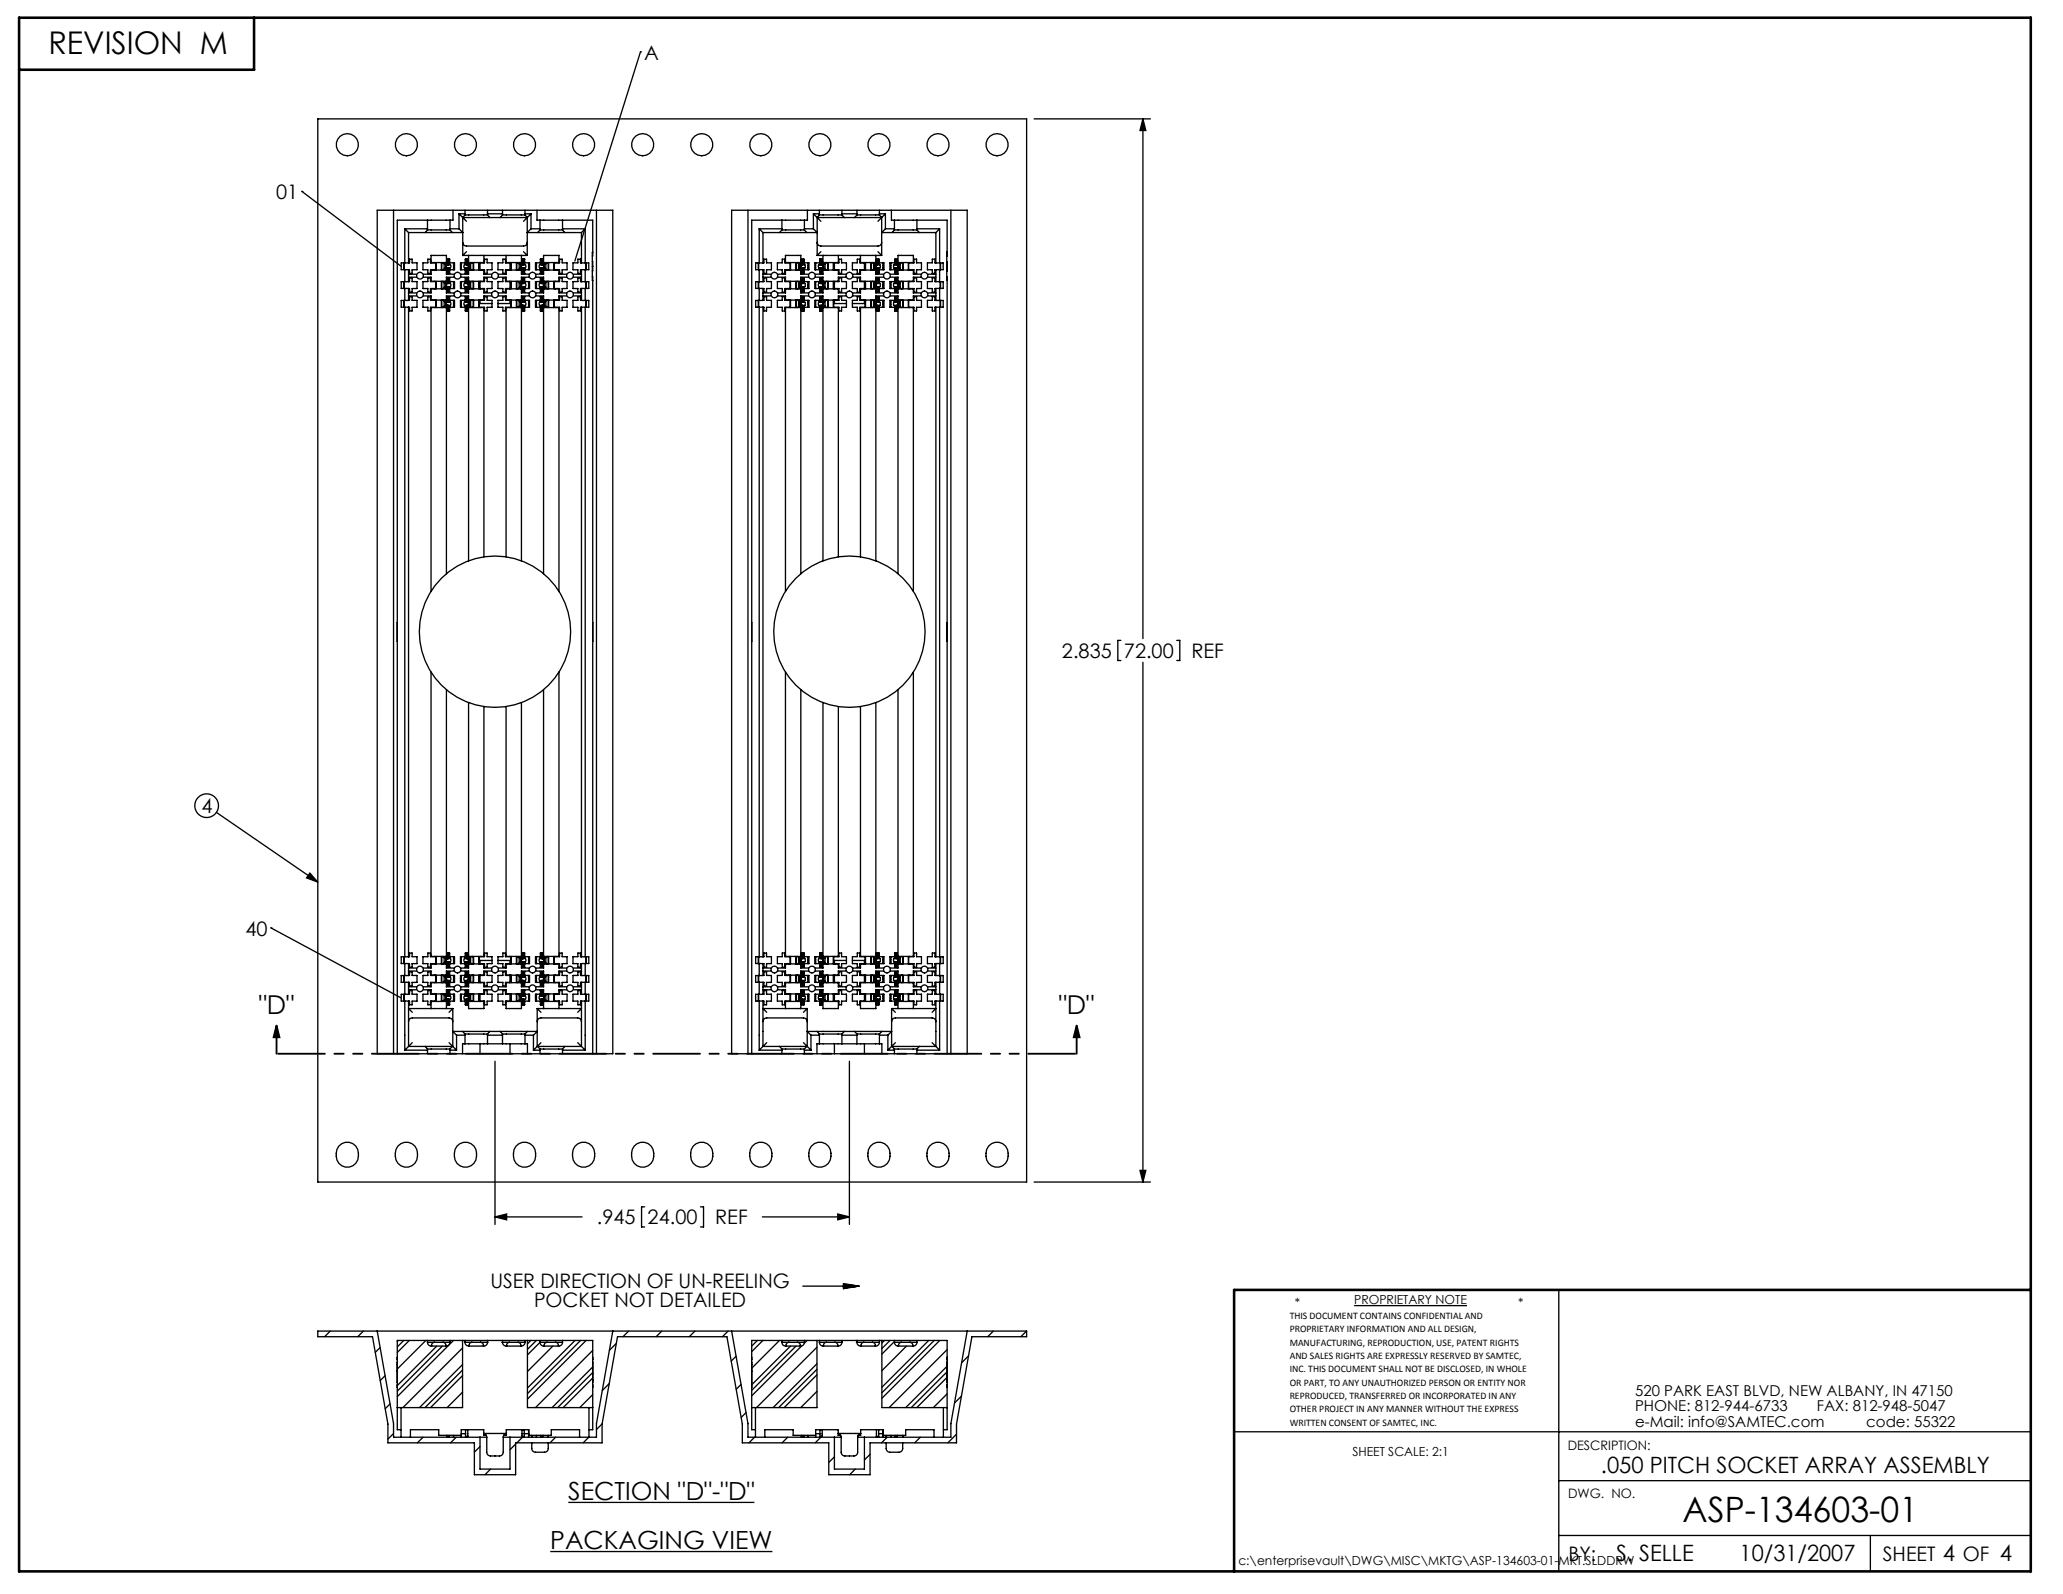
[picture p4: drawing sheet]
<svg xmlns="http://www.w3.org/2000/svg" width="279mm" height="216mm" viewBox="0 0 279 216" stroke-linecap="round" stroke-linejoin="round" font-family="sans-serif">
<defs><g id="words">
<text font-size="4.7" x="227.9" y="206.1">ASP-134603-01</text>
<text font-size="4.2" x="6.6" y="7.3">REVISION M</text>
<g font-size="3.5">
<text x="35" y="137.3">&quot;D&quot;</text>
<text x="143.4" y="137.3">&quot;D&quot;</text>
</g>
<g font-size="3.4">
<text x="77" y="203.1">SECTION &quot;D&quot;-&quot;D&quot;</text>
<text x="74.5" y="209.8">PACKAGING VIEW</text>
</g>
<g font-size="3">
<text x="216.8" y="199.5">.050 PITCH SOCKET ARRAY ASSEMBLY</text>
<text x="218.9" y="211.4">S. SELLE</text>
<text x="235.6" y="211.4">10/31/2007</text>
</g>
<g font-size="2.7">
<text x="87.2" y="8.1">A</text>
<text x="37.4" y="27">01</text>
<text x="143.8" y="89.1">2.835</text>
<text x="152.2" y="89.1">72.00</text>
<text x="161.4" y="89.1">REF</text>
<text x="27.3" y="110.1">4</text>
<text x="33.2" y="126.8">40</text>
<text x="80.8" y="165.8">.945</text>
<text x="87.7" y="165.8">24.00</text>
<text x="96.9" y="165.8">REF</text>
<text x="66.4" y="174.4">USER DIRECTION OF UN-REELING</text>
<text x="72.3" y="177.1">POCKET NOT DETAILED</text>
<text x="212.4" y="211.5">BY:</text>
<text x="255" y="211.4">SHEET 4 OF 4</text>
</g>
<g font-size="2">
<text x="221.4" y="189">520 PARK EAST BLVD, NEW ALBANY, IN 47150</text>
<text x="221.4" y="191.2">PHONE: 812-944-6733</text>
<text x="246.1" y="191.2">FAX: 812-948-5047</text>
<text x="221.4" y="193.3">e-Mail: info@SAMTEC.com</text>
<text x="252.7" y="193.3">code: 55322</text>
</g>
<g font-size="1.8">
<text x="212.3" y="196.4">DESCRIPTION:</text>
<text x="212.4" y="202.9">DWG. NO.</text>
</g>
<g font-size="1.7">
<text x="175.4" y="177.1">*</text>
<text x="183.4" y="176.7">PROPRIETARY NOTE</text>
<text x="205.6" y="177.1">*</text>
<text x="183.2" y="197.2">SHEET SCALE: 2:1</text>
<text x="167.7" y="212">c:\enterprisevault\DWG\MISC\MKTG\ASP-134603-01-MKT.SLDDRW</text>
</g>
<g font-size="1.4">
<text x="174.7" y="178.7">THIS DOCUMENT CONTAINS CONFIDENTIAL AND</text>
<text x="174.7" y="180.5">PROPRIETARY INFORMATION AND ALL DESIGN,</text>
<text x="174.7" y="182.3">MANUFACTURING, REPRODUCTION, USE, PATENT RIGHTS</text>
<text x="174.7" y="184.1">AND SALES RIGHTS ARE EXPRESSLY RESERVED BY SAMTEC,</text>
<text x="174.7" y="185.9">INC. THIS DOCUMENT SHALL NOT BE DISCLOSED, IN WHOLE</text>
<text x="174.7" y="187.7">OR PART, TO ANY UNAUTHORIZED PERSON OR ENTITY NOR</text>
<text x="174.7" y="189.5">REPRODUCED, TRANSFERRED OR INCORPORATED IN ANY</text>
<text x="174.7" y="191.3">OTHER PROJECT IN ANY MANNER WITHOUT THE EXPRESS</text>
<text x="174.7" y="193.1">WRITTEN CONSENT OF SAMTEC, INC.</text>
</g>
</g></defs>
<g fill="none" stroke="#000" stroke-width=".18">
<path d="M43 16.1h96v144h-96zM86.7 7h.1M86.7 7l-8.8 28.4M140.1 16.1h15.7M154.8 16.1l.4 1.6h-.8zM154.8 16.1v70.4M40.9 25.9h.1M40.9 25.9l13.4 10.2M51.1 28.5h31.9v114.2h-31.9zM53.3 28.5v114.2M54.7 35.6v.9M54.7 38.2v.9"/>
<path d="M54.8 31h3.1M54.8 31v4.6M54.8 36.5v1.7M54.8 39.1v1.6M54.8 31l.5 .5M55.3 37.1h1M55.3 37.5h1M55.3 39.7h1M55.3 39.1v1.6h-1v.9h1.2v.5h.3v-.5h.7v-.9h-.7v-.5h-.3v.5h-.2M55.3 36.5v1.7h-1v.9h1.2v.5h.3v-.5h.7v-1h-.7v-.5h-.3v.5h-.2M55.3 31.5v4.1h-1v.9h1.2v.5h.3v-.5h.7v-.9h-.7v-.5h-.3v.5h-.2M55.3 31.5h2.3"/>
<path d="M57.3 38.1h.6v-.5h.4v.5h.7v1h-.7v.5h-.4v-.5h-.6zM57.3 35.6h.6v-.5h.4v.5h.7v.9h-.7v.5h-.4v-.5h-.6zM57.4 37.1h1M57.4 37.5h1M57.4 39.7h1M57.6 31.5h3.7M57.9 31.1h3M57.9 29.8h3M57.9 29.8h-4.1v112.9M57.9 29.8v1.4M57.9 31.2l-.3 .3M58.4 34.6h2.1v1h-2.1z"/>
<path d="M58.4 37.5v.6h2.1v-.6M58.4 37.1v-.5h2.1v.5M58.4 39.7v-.6h2.1v.6M59.1 35.6v1M59.1 38.1v1M59.8 35.6v1M59.8 38.1v1M60.2 35.7v.7M60.2 38.3v.6M60.4 38.4h.1v.2v.2h-.1M60.4 38.4v.4M60.4 38.8h.6"/>
<path d="M60.4 35.9h.1v.1v.3h-.1M60.4 35.9v.4M60.4 36.3h.6M60.4 37.1h1.1M60.4 37.5h1.1M60.4 39.7h1.1M60.5 38.3h-.3l.6 .1h-.2M60.5 35.7l-.3 .1h.6l-.2 .1M60.5 39h.1M60.5 36.4h.1M60.5 39v.1M60.5 38.3v-.7h.4v.5h.7v1h-.7v.5h-.4v-.4"/>
<path d="M60.5 36.4v.1M60.5 35.7v-.6h.4v.5h.7v.9h-.7v.5h-.4v-.4M60.5 38.3h.1M60.5 35.7h.1M60.5 39.1l.1 .2M60.5 36.5l.1 .3M60.5 38.1h-.7v1h.7M60.5 35.6h-.7v.9h.7M60.6 38.8h.2l-.6 .1 .3 .1M60.6 36.3h.2l-.6 .1h.3M60.6 37.9v.2h-.1M60.6 39.3v.3h.3"/>
<path d="M60.6 35.3v.2h-.1M60.6 36.8v.2h.3M60.6 35.3h.1M60.6 36.8h.1M60.6 37.9h.1M60.6 39.3h.1M60.8 37.7v.4M60.8 35.1v.4M60.8 38.2v.1h-.3l.5 .1M60.8 38.1v.1M60.8 39.1v.5M60.8 35.6v.1l-.3 .1h.5"/>
<path d="M60.8 35.5v.1M60.8 36.6v.4M60.8 38h.1M60.8 39.2h.1M60.8 35.6v.2M60.8 36.3v.7M60.8 38.2v.2M60.8 38.9v.7M60.8 35.5h.1M60.8 36.7h.1M60.9 37.7h-.3v.2M60.9 35.1h-.3v.2"/>
<path d="M60.9 38.4h.1M60.9 38.8l.1 .1M60.9 36.3h.1M60.9 29.8v1.4M60.9 31h1.3M60.9 31.2l.4 .3M61 38.8h-.1M61 36.3h-.1M61 38.4h-.1M61 38.9h-.5l.3 .1v.1M61 35.8h-.1M61 36.3l-.5 .1h.3v.1"/>
<path d="M61 35.8h.1M61 36.3h.1M61 38.8v.1M61 38.8h.1M61 38.4h-.6M61 35.8l-.6 .1M61 38.4l.1 .2-.1 .2M61 35.8l.1 .3-.1 .2M61.3 28.5v1.3h-.4M61.4 38.1v1M61.4 35.6v.9M62.2 29h.8"/>
<path d="M62.2 31l.5 .5h-1.4M62.2 29v2M62.2 29l.5 .5M62.4 38.1h.6v-.5h.4v.5h.7v1h-.7v.5h-.4v-.5h-.6zM62.4 35.6h.6v-.5h.4v.5h.7v.9h-.7v.5h-.4v-.5h-.6zM62.5 37.5h1M62.5 37.1h1M62.5 39.7h1M62.5 38.1v1M62.5 35.6v.9M62.7 29.5h3.6M62.7 34.6h8.7"/>
<path d="M62.7 32.8a.51 .51 0 0 0 .5 .5h7.7a.51 .51 0 0 0 .5-.5M62.7 29.5l.5 .5M62.7 29.5h.1M62.7 29.5v5.1M62.9 38.4h.6M62.9 35.8l.6 .1M62.9 38.4h.1M62.9 38.9h.5l-.3 .1v.1M62.9 35.8h.1M62.9 36.3l.5 .1h-.3v.1M62.9 36.3h.1M62.9 38.8v.1"/>
<path d="M62.9 38.4l-.1 .2 .1 .2h.6M62.9 35.8l-.1 .3 .1 .2h.6M62.9 38.8h.1M63 38.8l-.1 .1M63 36.3h-.1M63 29.1h3M63 28.5v.6M63 29.1l-.3 .4M63 37.7h.4M63 39.6h.4M63 38h.1M63 39.2h.1"/>
<path d="M63 37h.4M63 35.1h.4M63 35.5h.1M63 36.7h.1M63.1 38.2v.1h.3l-.5 .1M63.1 39.1h.1M63.1 39.1v.5M63.1 35.6v.1l.3 .1h-.5M63.1 36.5v.1M63.1 36.6v.4M63.1 35.1v.7M63.1 36.3v.2"/>
<path d="M63.1 37.7v.7M63.1 38.9v.2M63.1 37.7v.4M63.1 35.1v.4M63.2 34.1l-.5 .5M63.3 37.9v.2h.1M63.3 39.3v.3M63.3 35.3v.2h.1M63.3 36.8v.2M63.3 35.3h.1M63.3 36.8h.1M63.3 37.9h.1"/>
<path d="M63.3 39.3h.1M63.3 38.8h-.2l.6 .1-.3 .1M63.3 36.3h-.2l.6 .1h-.3M63.3 37.7v.2M63.3 35.1v.2M63.3 38.4l.1 .2-.1 .2h.2M63.3 35.9l.1 .1-.1 .3h.2M63.3 38.4h.2M63.3 35.9h.2M63.4 38.1v.2M63.4 39.1h-.1v.2M63.4 35.5v.2"/>
<path d="M63.4 36.6h-.1v.2M63.4 35.1v.4M63.4 37.7v.4M63.4 39v.6M63.4 36.4v.6M63.4 38.3h.1M63.4 35.7h.1M63.4 38.3h.3l-.6 .1h.2M63.4 35.7l.3 .1h-.6l.2 .1M63.4 39h.1M63.4 36.4h.1M63.5 34.6v1h2v-1"/>
<path d="M63.5 37.5v.6h2v-.6M63.5 37.1v-.5h2v.5M63.5 39.7v-.6h2v.6M63.5 38.4v.4M63.5 35.9v.4M63.7 35.7v.7M63.7 38.3v.6M64.1 35.6v1M64.1 38.1v1M64.9 35.6v1M64.9 38.1v1M64.9 38.1h.7v-.5h.4v.5h.6v1h-.6v.5h-.4v-.5h-.7z"/>
<path d="M64.9 35.6h.7v-.5h.4v.5h.6v.9h-.6v.5h-.4v-.5h-.7zM65 35.6v.9M65 38.1v1M65.5 37.1h1M65.5 37.5h1M65.5 39.7h1M66 29h2.1M66 28.5v.6M66 29.1l.3 .4M66.3 29.5h1.4M67.4 38.1h.7v-.5h.4v.5h.7v1h-.7v.5h-.4v-.5h-.7zM67.4 35.6h.7v-.5h.4v.5h.7v.9h-.7v.5h-.4v-.5h-.7z"/>
<path d="M67.5 37.5h1.1M67.5 37.1h1.1M67.5 39.7h1.1M67.7 29.5h3.7M68.1 29.1h3M68.1 28.5v.6M68.1 29.1l-.4 .4M68.5 34.6v1h2.1v-1M68.5 37.5v.6h2.1v-.6M68.5 37.1v-.5h2.1v.5M68.5 39.7v-.6h2.1v.6M69.1 35.6v.9"/>
<path d="M69.1 38.1v1M69.2 35.6v1M69.2 38.1v1M69.9 35.6v1M69.9 38.1v1M70.3 35.7v.7M70.3 38.3v.6M70.6 38.4h.1l-.1 .2 .1 .2M70.6 38.4v.4M70.6 38.8h.3l-.6 .1 .4 .1M70.6 35.9h.1l-.1 .1 .1 .3M70.6 35.9v.4"/>
<path d="M70.6 36.3h.3l-.6 .1h.4M70.6 38.8h.1M70.6 36.3h.1M70.6 37.1h1M70.6 37.5h1M70.6 39.7h1M70.7 38.3h-.4l.6 .1h-.2M70.7 35.7l-.4 .1h.6l-.2 .1M70.7 39h.1M70.7 36.4h.1M70.7 39v.1M70.7 38.3v-.7h.4v.5h.6v1h-.6v.5h-.4v-.4"/>
<path d="M70.7 36.4v.1M70.7 35.7v-.6h.4v.5h.6v.9h-.6v.5h-.4v-.4M70.7 38.3h.1M70.7 35.7h.1M70.7 39.1l.1 .2M70.7 36.5l.1 .3M70.7 38.1h-.7v1h.7M70.7 35.6h-.7v.9h.7M70.7 38.8h.4M70.7 36.3h.4M70.8 37.9v.2h-.1M70.8 39.3l-.1 .3h.4"/>
<path d="M70.8 35.3v.2h-.1M70.8 36.8l-.1 .2h.4M70.8 35.3h.1M70.8 36.8h.1M70.8 37.9h.1M70.8 39.3h.1M70.9 34.1l.5 .5M71 37.7v.4h-.1zM71 35.1v.4h-.1zM71 38.2v.1h-.4l.5 .1M71 38.1v.1M71 38.9v.7l-.1-.5h.1"/>
<path d="M71 35.6v.1l-.4 .1h.5M71 35.5v.1M71 36.3v.7l-.1-.4h.1M71 38h.1M71 39.2h.1M71 35.6v.2M71 38.2v.2M71 35.5h.1M71 36.7h.1M71.1 37.7h-.4l.1 .2M71.1 35.1h-.4l.1 .2M71.1 38.4h.1"/>
<path d="M71.1 38.8v.1M71.1 36.3h.1M71.1 28.5v.6M71.1 29h.8M71.1 29.1l.3 .4M71.1 38.8h.1M71.1 38.9h-.5l.4 .1v.1M71.1 35.8h.1M71.1 36.3l-.5 .1h.4v.1M71.1 38.4h-.5M71.1 35.8l-.5 .1M71.1 38.4l.1 .2-.1 .2"/>
<path d="M71.1 35.8l.1 .3-.1 .2M71.4 29.5l-.5 .5M71.4 29.5v5.1M71.4 29.5h.1M71.6 35.6v.9M71.6 38.1v1M71.9 31h1.2M71.9 31l-.5 .5h1.4M71.9 29v2M71.9 29l-.5 .5M72.6 37.5h1M72.6 37.1h1"/>
<path d="M72.6 39.7h1M72.7 35.6v.9M72.7 38.1v1M72.7 28.5v1.3h.4M72.8 31.5h3.7M73.1 38.4h.6M73.1 35.8l.6 .1M73.1 38.4h.1M73.1 38.9h.5l-.3 .1-.1 .1M73.1 35.8h.1M73.1 36.3l.5 .1h-.3l-.1 .1M73.1 36.3h.1"/>
<path d="M73.1 38.8v.1M73.1 38.4l-.1 .2 .1 .2h.6M73.1 35.8l-.1 .3 .1 .2h.6M73.1 38.8h.1M73.1 31.1h3.1M73.1 29.8h3.1M73.1 29.8v1.4M73.1 31.2l-.3 .3M73.2 37.7h.3v.2M73.2 35.1h.3v.2M73.2 38h.1M73.2 39.2h.1"/>
<path d="M73.2 35.5h.1M73.2 36.7h.1M73.2 38.2l.1 .1h.3l-.5 .1M73.2 39.1h.1M73.2 39.1h.1v.5M73.2 35.6l.1 .1 .3 .1h-.5M73.2 36.5v.1M73.2 36.6h.1v.4M73.2 35.1v.7M73.2 36.3v.2M73.2 36.6v.4M73.2 37.7v.7"/>
<path d="M73.2 38.9v.2M73.2 39.1v.5M73.3 37.7v.4h-.1M73.3 35.1v.4h-.1M73.5 37.9v.2l.1 .2M73.5 39.3v.3h-.3M73.5 35.3v.2l.1 .2M73.5 36.8v.2h-.3M73.5 35.3h.1M73.5 36.8h.1M73.5 37.9h.1M73.5 39.3h.1"/>
<path d="M73.5 38.8h-.2l.6 .1-.3 .1M73.5 36.3h-.2l.6 .1h-.3M73.5 39.1v.2M73.5 36.6v.2M73.5 35.5v-.4h-.3v.5h-.7v.9h.7v.5h.3v-.5M73.5 38.1v-.5h-.3v.5h-.7v1h.7v.5h.3v-.5M73.5 38.1h.8v1h-.8M73.5 35.6h.8v.9h-.8M73.6 39l-.1 .1M73.6 36.4l-.1 .1M73.6 38.3h.1M73.6 35.7h.1"/>
<path d="M73.6 38.3h.3l-.6 .1h.2M73.6 35.7l.3 .1h-.6l.2 .1M73.6 39h.1M73.6 36.4h.1M73.6 34.6h2.1v1h-2.1zM73.6 37.5v.6h2.1v-.6M73.6 37.1v-.5h2.1v.5M73.6 39.7v-.6h2.1v.6M73.7 38.4h-.2l.1 .2-.1 .2h.2M73.7 38.4v.4M73.7 35.9h-.2l.1 .1-.1 .3h.2M73.7 35.9v.4"/>
<path d="M73.9 35.7v.7M73.9 38.3v.6M74.3 35.6v1M74.3 38.1v1M75 35.6v1M75 38.1v1M75.1 38.1h.7v-.5h.3v.5h.7v1h-.7v.5h-.3v-.5h-.7zM75.1 35.6h.7v-.5h.3v.5h.7v.9h-.7v.5h-.3v-.5h-.7zM75.7 37.1h1M75.7 37.5h1M75.7 39.7h1M76.2 29.8h4.1l-.1 4.9"/>
<path d="M76.2 31h3.1M76.2 29.8v1.4M76.2 31.2l.3 .3M76.5 31.5h2.2M77.7 37.5h1M77.7 37.1h1M77.7 39.7h1M78.7 39.1v1.6h1v.9h-1.1v.5h-.3v-.5h-.7v-.9h.7v-.5h.3v.5h.1M78.7 36.5v1.7h1v.9h-1.1v.5h-.3v-.5h-.7v-1h.7v-.5h.3v.5h.1M78.7 31.5v4.1h1v.9h-1.1v.5h-.3v-.5h-.7v-.9h.7v-.5h.3v.5h.1M79.3 31v4.6M79.3 36.5v1.7"/>
<path d="M79.3 39.1v1.6M79.3 31l-.6 .5M79.3 35.6v.9M79.3 38.2v.9M79.4 35.6v.9M79.4 38.2v.9M80.2 37.5l.1 105.2M80.2 35.4v1.3M80.2 36.1h.1M80.3 34.2v3.8M80.8 28.5v114.2M99.1 28.5h31.9v114.2h-31.9z"/>
<path d="M101.3 28.5v114.2M102.7 35.6v.9M102.7 38.2v.9M102.8 31h3.1M102.8 31v4.6M102.8 36.5v1.7M102.8 39.1v1.6M102.8 31l.5 .5M103.3 37.5h1M103.3 37.1h1M103.3 39.7h1M103.3 39.1v1.6h-1v.9h1.2v.5h.3v-.5h.7v-.9h-.7v-.5h-.3v.5h-.2"/>
<path d="M103.3 36.5v1.7h-1v.9h1.2v.5h.3v-.5h.7v-1h-.7v-.5h-.3v.5h-.2M103.3 31.5v4.1h-1v.9h1.2v.5h.3v-.5h.7v-.9h-.7v-.5h-.3v.5h-.2M103.3 31.5h2.3M105.3 38.1h.6v-.5h.4v.5h.7v1h-.7v.5h-.4v-.5h-.6zM105.3 35.6h.6v-.5h.4v.5h.7v.9h-.7v.5h-.4v-.5h-.6zM105.4 37.5h1v.6h2.1v-.6h1M105.4 37.1h1v-.5h2.1v.5h1M105.4 39.7h1v-.6h2.1v.6h1M105.6 31.5h3.7M105.9 31.1h3M105.9 29.8h3M105.9 29.8h-4.1v112.9"/>
<path d="M105.9 29.8v1.4M105.9 31.2l-.3 .3M106.4 34.6h2.1v1h-2.1zM107.1 35.6v1M107.1 38.1v1M107.8 35.6v1M107.8 38.1v1M108.2 35.7v.7M108.2 38.3v.6M108.4 38.4v.4M108.4 38.4h.1M108.4 35.9v.4"/>
<path d="M108.4 35.9h.1M108.4 38.8h.1M108.4 36.3h.1M108.4 38.8h.6M108.4 36.3h.6M108.5 38.3h-.3l.6 .1h-.2M108.5 35.7l-.3 .1h.6l-.2 .1M108.5 39h.1M108.5 36.4h.1M108.5 39v.1M108.5 38.3v-.7h.4v.5h.7v1h-.7v.5h-.4v-.4M108.5 36.4v.1"/>
<path d="M108.5 35.7v-.6h.4v.5h.7v.9h-.7v.5h-.4v-.4M108.5 38.3h.1M108.5 35.7h.1M108.5 36.4h.3v.1M108.5 39.1l.1 .2M108.5 36.5l.1 .3M108.5 38.1h-.7v1h.7M108.5 35.6h-.7v.9h.7M108.5 38.4v.2v.2h-.1M108.5 35.9v.1v.3h-.1M108.6 38.8h.2l-.6 .1 .3 .1M108.6 36.3h.1"/>
<path d="M108.6 37.9v.2h-.1M108.6 39.3v.3h.3M108.6 35.3v.2h-.1M108.6 36.8v.2h.3M108.6 35.3h.1M108.6 36.8h.1M108.6 37.9h.1M108.6 39.3h.1M108.8 37.7v.4M108.8 35.1v.4M108.8 38.2v.1h-.3l.5 .1M108.8 38.1v.1"/>
<path d="M108.8 39.1v.5M108.8 35.6v.1l-.3 .1h.5M108.8 35.5v.1M108.8 36.6v.4M108.8 35.6v.2M108.8 36.3v.7M108.8 38.2v.2M108.8 38.9v.7M108.8 38h.1M108.8 39.2h.1M108.8 35.5h.1M108.8 36.7h.1"/>
<path d="M108.9 37.7h-.3v.2M108.9 35.1h-.3v.2M109 38.4h.1M109 35.8h.1M108.9 38.8l.1 .1M108.9 36.3h.1M108.9 29.8v1.4M108.9 31h1.3M108.9 31.2l.4 .3M109 38.8h-.1M109 36.3h-.1M109 38.9h-.5l.3 .1v.1"/>
<path d="M109 36.3l-.8 .1h.3M109 36.3h.1M109 38.8v.1M109 38.8h.1M109 38.4h-.5M109 35.8l-.6 .1M109 38.4l.1 .2-.1 .2M109 35.8l.1 .3-.1 .2M109.3 28.5v1.3h-.4M109.4 35.6v.9M109.4 38.1v1M110.2 29h.8"/>
<path d="M110.2 29v2M110.2 29l.5 .5M110.2 31l.5 .5h-1.4M110.4 38.1h.6v-.5h.4v.5h.7v1h-.7v.5h-.4v-.5h-.6zM110.4 35.6h.6v-.5h.4v.5h.7v.9h-.7v.5h-.4v-.5h-.6zM110.5 37.5h1v.6h2v-.6h1M110.5 37.1h1v-.5h2v.5h1M110.5 39.7h1v-.6h2v.6h1M110.5 35.6v.9M110.5 38.1v1M110.7 29.5h3.6M110.7 34.6h8.7"/>
<path d="M110.7 32.8a.51 .51 0 0 0 .5 .5h7.7a.51 .51 0 0 0 .5-.5M110.7 29.5l.5 .5M110.7 29.5h.1M110.7 29.5v5.1M110.9 35.8l-.1 .3 .1 .2M110.9 38.4l-.1 .2 .1 .2M110.9 35.8l.4 .1M110.9 38.4h.4M110.9 35.8h.1M110.9 36.3l.5 .1h-.3v.1M110.9 38.4h.1M110.9 38.9h.5l-.3 .1v.1"/>
<path d="M110.9 36.3h.1M110.9 38.8v.1M110.9 38.8h.1M111 35.8h-.1M111 38.4h-.1M111 36.3h-.1M111 38.8l-.1 .1M111 29.1h3M111 28.5v.6M111 29.1l-.3 .4M111 35.1h.4v.4M111 37.7h.4v.4"/>
<path d="M111 38h.1M111 39.2h.1M111 35.5h.1M111 36.7h.1M111.1 35.6v.1l.3 .1h-.5M111.1 35.5v-.4v.7M111.1 36.5v.1M111.1 36.6v.4zM111.1 38.2v.1h.3l-.5 .1M111.1 38.1v-.4v.7M111.1 39.1h.1M111.1 39.1v.5z"/>
<path d="M111.1 36.3v.2M111.1 38.9v.2M111.2 34.1l-.5 .5M111.3 35.3v.2h.1M111.3 36.8v.2M111.3 37.9v.2h.1M111.3 39.3v.3M111.3 35.3h.1M111.3 36.8h.1M111.3 37.9h.1M111.3 39.3h.1M111.3 36.3h-.2l.6 .1h-.3"/>
<path d="M111.3 38.8h-.2l.6 .1-.3 .1M111.3 35.1v.2M111.3 37.7v.2M111.3 35.9l.1 .1-.1 .3h.2M111.3 35.9h.2v.4M111.3 38.4h.2v.4M111.3 38.4l.1 .2-.1 .2h.2M111.4 35.5v.2M111.4 36.6h-.1v.2M111.4 38.1v.2M111.4 39.1h-.1v.2M111.4 36.4v.6h-.4"/>
<path d="M111.4 39v.6h-.4M111.4 35.7h.1M111.4 38.3h.1M111.4 35.7l.3 .1h-.6l.2 .1M111.4 38.3h.3l-.6 .1h.2M111.4 36.4h.1M111.4 39h.1M111.5 34.6v1h2v-1M111.5 36.3h-.6M111.5 38.8h-.6M111.7 35.7v.7M111.7 38.3v.6"/>
<path d="M112.1 35.6v1M112.1 38.1v1M112.9 35.6v1M112.9 38.1v1M112.9 38.1h.7v-.5h.4v.5h.6v1h-.6v.5h-.4v-.5h-.7zM112.9 35.6h.7v-.5h.4v.5h.6v.9h-.6v.5h-.4v-.5h-.7zM113 35.6v.9M113 38.1v1M114 29h2.1M114 28.5v.6M114 29.1l.3 .4M114.3 29.5h1.4"/>
<path d="M115.4 38.1h.7v-.5h.4v.5h.7v1h-.7v.5h-.4v-.5h-.7zM115.4 35.6h.7v-.5h.4v.5h.7v.9h-.7v.5h-.4v-.5h-.7zM115.5 37.5h1v.6h2.1v-.6h1M115.5 37.1h1v-.5h2.1v.5h1M115.5 39.7h1v-.6h2.1v.6h1M115.7 29.5h3.7M116.1 29.1h3M116.1 28.5v.6M116.1 29.1l-.4 .4M116.5 34.6v1h2.1v-1M117.1 35.6v.9M117.1 38.1v1"/>
<path d="M117.2 35.6v1M117.2 38.1v1M117.9 35.6v1M117.9 38.1v1M118.3 35.7v.7M118.3 38.3v.6M118.5 35.9v.4M118.5 35.9h.1M118.5 38.4v.4M118.5 38.4h.1M118.6 36.3h.1M118.6 38.8h.1"/>
<path d="M118.6 36.3h.5M118.6 38.8h.5M118.6 38.4h.1M118.6 35.9h.1M118.7 36.4h.3v.1M118.7 36.5l.1 .3M118.7 39.1l.1 .2M118.7 38.1h-.7v1h.7M118.7 35.6h-.7v.9h.7M118.7 35.9l-.1 .1 .1 .3h-.1M118.7 38.4l-.1 .2 .1 .2h-.1M118.7 36.3h.2"/>
<path d="M118.7 35.9l.2-.1h-.6l.4-.1v-.6h.4v.5h.6v.9h-.6v.5h-.4v-.4M118.7 38.8h.2l-.6 .1 .4 .1v.1M118.7 38.4h.2l-.6-.1 .4-.1v-.6h.4v.5h.6v1h-.6v.5h-.4v-.4M118.8 35.3v.2h-.1M118.8 36.8l-.1 .2h.4M118.8 37.9v.2h-.1M118.8 39.3l-.1 .3h.4M118.8 35.3h.1M118.8 36.8h.1M118.8 37.9h.1M118.8 39.3h.1M118.9 34.1l.5 .5"/>
<path d="M119 35.1l-.1 .4h.1M119 37.7l-.1 .4h.1M119 35.6v.1l-.4 .1h.5M119 35.5v.1M119 36.6h-.1l.1 .4M119 38.2v.1h-.4l.5 .1M119 38.1v.1M119 39.1h-.1l.1 .5M119 38h.1M119 39.2h.1M119 35.1v.4M119 35.6v.2"/>
<path d="M119 36.3v.7M119 37.7v.4M119 38.2v.2M119 38.9v.7M119 35.5h.1M119 36.7h.1M119.1 35.1h-.4l.1 .2M119.1 37.7h-.4l.1 .2M119.1 36.3h.1M119.1 38.8v.1M119.1 28.5v.6M119.1 29h.8"/>
<path d="M119.1 29.1l.3 .4M119.1 38.8h.1M119.1 35.8h.1M119.1 36.3l-.8 .1h.4v.1M119.1 38.4h.1M119.1 38.9h-.5l.4 .1v.1M119.1 35.8l-.5 .1M119.1 38.4h-.5M119.1 35.8l.1 .3-.1 .2M119.1 38.4l.1 .2-.1 .2M119.4 29.5l-.5 .5M119.4 29.5v5.1"/>
<path d="M119.4 29.5h.1M119.6 38.1v1M119.6 35.6v.9M119.9 29v2M119.9 31h1.2M119.9 29l-.5 .5M119.9 31l-.5 .5h1.4M120.6 37.5h1v.6h2.1v-.6h1M120.6 37.1h1v-.5h2.1v.5h1M120.6 39.7h1v-.6h2.1v.6h1M120.7 38.1v1M120.7 35.6v.9"/>
<path d="M120.7 28.5v1.3h.4M120.8 31.5h3.7M121.1 35.8l-.1 .3 .1 .2M121.1 38.4l-.1 .2 .1 .2M121.1 35.8l.6 .1M121.1 38.4h.6M121.1 35.8h.1M121.1 36.3l.5 .1h-.3l-.1 .1M121.1 38.4h.1M121.1 38.9h.5l-.3 .1-.1 .1M121.1 36.3h.1M121.1 38.8v.1"/>
<path d="M121.1 31.1h3.1M121.1 29.8h3.1M121.1 29.8v1.4M121.1 31.2l-.3 .3M121.2 37.7h.3M121.2 39.6h.3M121.2 38h.1M121.2 39.2h.1M121.2 37h.3M121.2 35.1h.3M121.2 35.5h.1M121.2 36.7h.1"/>
<path d="M121.2 35.6l.1 .1 .3 .1h-.5M121.2 35.5h.1v-.4l-.1 .7M121.2 36.5v.1M121.2 36.6h.1v.4zM121.2 38.2l.1 .1h.3l-.5 .1M121.2 38.1h.1v-.4l-.1 .7M121.2 39.1h.1M121.2 39.1h.1v.5zM121.2 36.3v.2M121.2 38.9v.2M121.5 35.3v.2l.1 .2M121.5 36.8v.2"/>
<path d="M121.5 37.9v.2l.1 .2M121.5 39.3v.3M121.5 35.3h.1M121.5 36.8h.1M121.5 37.9h.1M121.5 39.3h.1M121.5 36.3h-.2l.6 .1h-.3M121.5 38.8h-.2l.6 .1-.3 .1M121.5 35.1v.2M121.5 37.7v.2M121.5 35.9l.1 .1-.1 .3h.2M121.5 38.4l.1 .2-.1 .2h.2"/>
<path d="M121.5 38.4h.2M121.5 35.9h.2M121.5 36.6v.2M121.5 39.1v.2M121.5 35.5v-.4h-.3v.5h-.7v.9h.7v.5h.3v-.5M121.5 38.1v-.5h-.3v.5h-.7v1h.7v.5h.3v-.5M121.5 38.1h.8v1h-.8M121.5 35.6h.8v.9h-.8M121.6 36.4l-.1 .1M121.6 39l-.1 .1M121.6 35.7h.1M121.6 38.3h.1"/>
<path d="M121.6 35.7l.3 .1h-.6l.2 .1M121.6 38.3h.3l-.6 .1h.2M121.6 36.4h.1M121.6 39h.1M121.6 34.6h2.1v1h-2.1zM121.7 35.9h.1M121.7 36.3h-.6M121.7 38.4h.1M121.7 38.8h-.6M121.7 36.3h.1M121.7 38.8h.1M121.7 35.9v.4"/>
<path d="M121.7 38.4v.4M121.9 35.7v.7M121.9 38.3v.6M122.3 35.6v1M122.3 38.1v1M123 35.6v1M123 38.1v1M123.1 38.1h.7v-.5h.3v.5h.7v1h-.7v.5h-.3v-.5h-.7zM123.1 35.6h.7v-.5h.3v.5h.7v.9h-.7v.5h-.3v-.5h-.7zM124.2 29.8h4.1l-.1 4.9M124.2 31h3.1M124.2 29.8v1.4"/>
<path d="M124.2 31.2l.3 .3M124.5 31.5h2.2M125.7 37.1h1M125.7 37.5h1M125.7 39.7h1M126.7 31.5v4.1h1v.9h-1.1v.5h-.3v-.5h-.7v-.9h.7v-.5h.3v.5h.1M126.7 36.5v1.7h1v.9h-1.1v.5h-.3v-.5h-.7v-1h.7v-.5h.3v.5h.1M126.7 39.1v1.6h1v.9h-1.1v.5h-.3v-.5h-.7v-.9h.7v-.5h.3v.5h.1M127.3 31v4.6M127.3 36.5v1.7M127.3 39.1v1.6M127.3 31l-.6 .5"/>
<path d="M127.3 35.6v.9M127.3 38.2v.9M127.4 35.6v.9M127.4 38.2v.9M128.2 35.4v1.3M128.2 37.5l.1 105.2M128.2 36.1h.1M128.3 34.2v3.8M128.8 28.5v114.2M54.7 40.7v.9M54.8 41.6v88M55.3 40.1h1"/>
<path d="M55.3 41.6v88h-1v.9h1.2v.5h.3v-.5h.7v-.9h-.7v-.5h-.3v.5h-.2M57.3 40.7h.6v-.5h.4v.5h.7v.9h-.7v.5h-.4v-.5h-.6zM57.4 40.1h1M58.4 40.1v.5h2.1v-.5M59.1 40.6v1.1M59.8 40.6v1.1M60.2 40.8v.7M60.4 40.9v.5M60.4 41.4h.6M60.4 40.9h.1M60.4 40.1h1.1M60.5 40.8h-.3l.6 .1h-.4"/>
<path d="M60.5 41.5h.1M60.5 41.5v.1M60.5 40.8v-.6h.4v.5h.7v.9h-.7v.5h-.4v-.4M60.5 40.8h.1M60.5 41.6l.1 .3M60.5 40.7h-.7v.9h.7M60.5 40.9v.2v.3h-.1M60.6 41.4h.2l-.6 .1h.3M60.6 40.4v.2h-.1M60.6 41.9v.2h.3M60.6 40.4h.1M60.6 41.9h.1"/>
<path d="M60.8 40.2v.4M60.8 40.7v.1h-.3l.5 .1M60.8 40.6v.1M60.8 41.7v.4M60.8 40.7v.2M60.8 41.4v.7M60.8 40.6h.1M60.8 41.7h.1M60.9 40.2h-.3v.2M60.9 41.4h.1M61 41.4h-.1M61 40.9h-.1"/>
<path d="M61 41.4l-.5 .1h.3v.1M61 40.9h.1M61 41.4h.1M61 40.9h-.5M61 40.9l.1 .3-.1 .2M61.4 40.7v.9M62.4 40.7h.6v-.5h.4v.5h.7v.9h-.7v.5h-.4v-.5h-.6zM62.5 40.1h1M62.5 40.7v.9M62.9 40.9h.6M62.9 40.9h.1M62.9 41.4l.5 .1h-.3v.1"/>
<path d="M62.9 41.4h.1M62.9 40.9l-.1 .2 .1 .3h.6M63 41.4h-.1M63 40.2h.4M63 42.1h.4M63 40.6h.1M63 41.7h.1M63.1 40.7v.1h.3l-.5 .1M63.1 41.6v.1M63.1 41.7v.4M63.1 40.2v.7M63.1 41.4v.2"/>
<path d="M63.1 40.2v.4M63.3 40.4v.2h.1M63.3 41.9v.2M63.3 40.4h.1M63.3 41.9h.1M63.3 41.4h-.2l.6 .1h-.3M63.3 40.2v.2M63.3 40.9l.1 .2-.1 .3h.2M63.3 40.9h.2M63.4 40.6v.2M63.4 41.7h-.1v.2M63.4 40.2v.4"/>
<path d="M63.4 41.5v.6M63.4 40.8h.1M63.4 40.8h.3l-.6 .1h.2M63.4 41.5h.1M63.5 40.1v.5h2v-.5M63.5 40.9v.5M63.7 40.8v.7M64.1 40.6v1.1M64.9 40.6v1.1M64.9 40.7h.7v-.5h.4v.5h.6v.9h-.6v.5h-.4v-.5h-.7zM65 40.7v.4h1.6M65.5 40.1h1"/>
<path d="M67.4 40.7h.7v-.5h.4v.5h.7v.9h-.7v.5h-.4v-.5h-.7zM67.5 40.1h1.1M68.5 40.1v.5h2.1v-.5M69.1 40.7v.4h-1.7M69.2 40.6v1.1M69.9 40.6v1.1M70.3 40.8v.7M70.6 40.9h.1l-.1 .2 .1 .3M70.6 40.9v.5M70.6 41.4h.3l-.6 .1h.4M70.6 41.4h.1M70.6 40.1h1"/>
<path d="M70.7 40.8h-.4l.6 .1h-.2M70.7 41.5h.1M70.7 41.5v.1M70.7 40.8v-.6h.4v.5h.6v.9h-.6v.5h-.4v-.4M70.7 40.8h.1M70.7 41.6l.1 .3M70.7 40.7h-.7v.9h.7M70.7 41.4h.4M70.8 40.4v.2h-.1M70.8 41.9l-.1 .2h.4M70.8 40.4h.1M70.8 41.9h.1"/>
<path d="M71 40.2v.4h-.1zM71 40.7v.1h-.4l.5 .1M71 40.6v.1M71 41.4v.7l-.1-.4h.1M71 40.6h.1M71 41.7h.1M71 40.7v.2M71.1 40.2h-.4l.1 .2M71.1 41.4h.1M71.1 40.9h.1M71.1 41.4l-.5 .1h.4v.1M71.1 40.9h-.5"/>
<path d="M71.1 40.9l.1 .3-.1 .2M71.6 40.7v.9M72.6 40.1h1M72.7 40.7v.9M73.1 40.9h.4M73.1 40.9h.1M73.1 41.4l.5 .1h-.3l-.1 .1M73.1 41.4h.1M73.1 40.9l-.1 .2 .1 .3h.6M73.2 40.2h.3v.2M73.2 40.6h.1M73.2 41.7h.1"/>
<path d="M73.2 40.7l.1 .1h.3l-.5 .1M73.2 41.6v.1M73.2 41.7h.1v.4M73.2 40.2v.7M73.2 41.4v.2M73.2 41.7v.4M73.3 40.2v.4h-.1M73.5 40.4v.2l.1 .2M73.5 41.9v.2h-.3M73.5 40.4h.1M73.5 41.9h.1M73.5 41.4h-.2l.6 .1h-.3"/>
<path d="M73.5 40.9l.1 .2-.1 .3h.2M73.5 40.9h.2M73.5 41.7v.2M73.5 40.6v-.4h-.3v.5h-.7v.9h.7v.5h.3v-.5M73.5 40.7h.8v.9h-.8M73.6 41.5l-.1 .1M73.6 40.8h.1M73.6 40.8h.3l-.6 .1h.4M73.6 41.5h.1M73.6 40.1v.5h2.1v-.5M73.7 40.9v.5M73.9 40.8v.7"/>
<path d="M74.3 40.6v1.1M75 40.6v1.1M75.1 40.7h.7v-.5h.3v.5h.7v.9h-.7v.5h-.3v-.5h-.7zM75.7 40.1h1M77.7 40.1h1M78.7 41.6v88h1v.9h-1.1v.5h-.3v-.5h-.7v-.9h.7v-.5h.3v.5h.1M79.3 41.6v88M79.3 40.7v.9M79.4 40.7v.9M102.7 40.7v.9M102.8 41.6v88M103.3 40.1h1"/>
<path d="M103.3 41.6v88h-1v.9h1.2v.5h.3v-.5h.7v-.9h-.7v-.5h-.3v.5h-.2M105.3 40.7h.6v-.5h.4v.5h.7v.9h-.7v.5h-.4v-.5h-.6zM105.4 40.1h1v.5h2.1v-.5h1M107.1 40.6v1.1M107.8 40.6v1.1M108.2 40.8v.7M108.4 40.9v.5M108.4 40.9h.1M108.4 41.4h.1M108.4 41.4h.6M108.5 40.8h-.3l.6 .1h-.2M108.5 41.5h.1"/>
<path d="M108.5 41.5v.1M108.5 40.8v-.6h.4v.5h.7v.9h-.7v.5h-.4v-.4M108.5 40.8h.1M108.5 41.6l.1 .3M108.5 40.7h-.7v.9h.7M108.5 40.9v.2v.3h-.1M108.6 41.4h.2l-.6 .1h.3M108.6 40.4v.2h-.1M108.6 41.9v.2h.3M108.6 40.4h.1M108.6 41.9h.1M108.8 40.2v.4"/>
<path d="M108.8 40.7v.1h-.3l.5 .1M108.8 40.6v.1M108.8 41.7v.4M108.8 40.7v.2M108.8 41.4v.7M108.8 40.6h.1M108.8 41.7h.1M108.9 40.2h-.3v.2M109 40.9h.1M108.9 41.4h.1M109 41.4h-.1M109 41.4l-.5 .1h.3v.1"/>
<path d="M109 41.4h.1M109 40.9h-.5M109 40.9l.1 .3-.1 .2M109.4 40.7v.9M110.4 40.7h.6v-.5h.4v.5h.7v.9h-.7v.5h-.4v-.5h-.6zM110.5 40.1h1v.5h2v-.5h1M110.5 40.7v.9M110.9 40.9l-.1 .2 .1 .3M110.9 40.9h.4M110.9 40.9h.1M110.9 41.4l.5 .1h-.3v.1M110.9 41.4h.1"/>
<path d="M111 40.9h-.1M111 41.4h-.1M111 40.2h.4v.4M111 40.6h.1M111 41.7h.1M111.1 40.7v.1h.3l-.5 .1M111.1 40.6v-.4v.7M111.1 41.6v.1M111.1 41.7v.4zM111.1 41.4v.2M111.3 40.4v.2h.1M111.3 41.9v.2"/>
<path d="M111.3 40.4h.1M111.3 41.9h.1M111.3 41.4h-.2l.6 .1h-.3M111.3 40.2v.2M111.3 40.9l.1 .2-.1 .3h.2M111.3 40.9l.2 .1v.4M111.4 40.6v.2M111.4 41.7h-.1v.2M111.4 41.5v.6h-.4M111.4 40.8h.1M111.4 40.8h.3l-.6 .1h.2M111.4 41.5h.1"/>
<path d="M111.5 41.4h-.6M111.7 40.8v.7M112.1 40.6v1.1M112.9 40.6v1.1M112.9 40.7h.7v-.5h.4v.5h.6v.9h-.6v.5h-.4v-.5h-.7zM113 40.7v.4h1.6M115.4 40.7h.7v-.5h.4v.5h.7v.9h-.7v.5h-.4v-.5h-.7zM115.5 40.1h1v.5h2.1v-.5h1M117.1 40.7v.4h-1.7M117.2 40.6v1.1M117.9 40.6v1.1M118.3 40.8v.7"/>
<path d="M118.5 40.9v.5M118.5 40.9h.1M118.6 41.4h.1M118.6 41.4h.5M118.6 40.9h.1M118.7 41.6l.1 .3M118.7 40.7h-.7v.9h.7M118.7 40.9l-.1 .2 .1 .3h-.1M118.7 41.4h.2l-.6 .1h.4v.1M118.7 40.9h.2l-.6-.1h.4v-.6h.4v.5h.6v.9h-.6v.5h-.4v-.4M118.8 40.4v.2h-.1M118.8 41.9l-.1 .2h.4"/>
<path d="M118.8 40.4h.1M118.8 41.9h.1M119 40.2l-.1 .4h.1M119 40.7v.1h-.4l.5 .1M119 40.6v.1M119 41.7h-.1l.1 .4M119 40.2v.4M119 40.7v.2M119 41.4v.7M119 40.6h.1M119 41.7h.1M119.1 40.2h-.4l.1 .2"/>
<path d="M119.1 41.4h.1M119.1 40.9h.1M119.1 41.4l-.5 .1h.4v.1M119.1 40.9h-.5M119.1 40.9l.1 .3-.1 .2M119.6 40.7v.9M120.6 40.1h1v.5h2.1v-.5h1M120.7 40.7v.9M121.1 40.9l-.1 .2 .1 .3M121.1 40.9h.6M121.1 40.9h.1M121.1 41.4l.5 .1h-.3l-.1 .1"/>
<path d="M121.1 41.4h.1M121.2 40.2h.3M121.2 42.1h.3M121.2 40.6h.1M121.2 41.7h.1M121.2 40.7l.1 .1h.3l-.5 .1M121.2 40.6h.1v-.4l-.1 .7M121.2 41.6v.1M121.2 41.7h.1v.4zM121.2 41.4v.2M121.5 40.4v.2l.1 .2M121.5 41.9v.2"/>
<path d="M121.5 40.4h.1M121.5 41.9h.1M121.5 41.4h-.2l.6 .1h-.3M121.5 40.2v.2M121.5 40.9l.1 .2-.1 .3h.2M121.5 40.9h.2M121.5 41.7v.2M121.5 40.6v-.4h-.3v.5h-.7v.9h.7v.5h.3v-.5M121.5 40.7h.8v.9h-.8M121.6 41.5l-.1 .1M121.6 40.8h.1M121.6 40.8h.3l-.6 .1h.2"/>
<path d="M121.6 41.5h.1M121.7 40.9h.1M121.7 41.4h-.6M121.7 41.4h.1M121.7 40.9v.5M121.9 40.8v.7M122.3 40.6v1.1M123 40.6v1.1M123.1 40.7h.7v-.5h.3v.5h.7v.9h-.7v.5h-.3v-.5h-.7zM125.7 40.1h1M126.7 41.6v88h1v.9h-1.1v.5h-.3v-.5h-.7v-.9h.7v-.5h.3v.5h.1M127.3 41.6v88"/>
<path d="M127.3 40.7v.9M127.4 40.7v.9M60.5 77.7v-36h-2.1v38.4M65.5 75.4v-33.7h-2v34.3M68.5 75.4v-33.7h2.1v34.3M73.6 77.7v-36h2.1v38.4M108.5 77.7v-36h-2.1v38.4M113.5 75.4v-33.7h-2v34.3M116.5 75.4v-33.7h2.1v34.3M121.6 77.7v-36h2.1v38.4M53.8 86.9h.1M53.8 84.3h.1"/>
<path d="M58.4 91v38.5h2.1v-36.1M63.5 95.2v34.3h2v-33.8M70.6 95.2v34.3h-2.1v-33.8M75.7 91v38.5h-2.1v-36.1M80.3 86.9h.1M80.3 84.3h.1M101.8 86.9h.1M101.8 84.3h.1M106.4 91v38.5h2.1v-36.1M111.5 95.2v34.3h2v-33.8M118.6 95.2v34.3h-2.1v-33.8M123.7 91v38.5h-2.1v-36.1"/>
<path d="M128.3 86.9h.1M128.3 84.3h.1M151.8 86.7h-.4v2.8h.4M154.8 89.7v70.4M159.4 86.7h.4v2.8h-.4M29.3 110l13.7 9.5M42 118.3l1 1.2-1.5-.6zM36.7 125.7h.1M36.7 125.7l17.6 9.5M54.7 129.6v.9M54.7 132.1v.9M54.7 134.7v.9"/>
<path d="M54.8 130.5v1.6M54.8 133v1.7M54.8 135.6v6.6M55.3 131.5h1M55.3 131.1h1M55.3 134.1h1M55.3 133.7h1M55.3 138.4a.51 .51 0 0 1 .5-.5h5a.51 .51 0 0 1 .5 .5M55.3 130.5v1.6h-1v.9l1.2 .1v.5h.3v-.5h.7v-1h-.7v-.5h-.3v.5h-.2M55.3 133v1.7h-1v.9h1.2v.5h.3v-.5h.7v-.9h-.7v-.5h-.3v.5h-.2M55.3 135.6v6.1M57.3 132.1h.6v-.5h.4v.5h.7v1h-.7v.5h-.4v-.5h-.6z"/>
<path d="M57.3 134.7h.6v-.5h.4v.5h.7v.9h-.7v.5h-.4v-.5h-.6zM57.3 129.6h.6v-.5h.4v.5h.7v.9h-.7v.5h-.4v-.5h-.6zM57.4 131.5h1M57.4 131.1h1M57.4 134.1h1M57.4 133.7h1M58.4 131.5v.6h2.1v-.6M58.4 131.1v-.5h2.1v.5M58.4 134.1v.5h2.1v-.5M58.4 133.7v-.6h2.1v.6M58.4 136.6v-1h2.1v1M59.1 129.5v1.1"/>
<path d="M59.1 132.1v1M59.1 134.6v1M59.8 129.5v1.1M59.8 132.1v1M59.8 134.6v1M60.2 129.7v.7M60.2 132.3v.6M60.2 134.8v.7M60.4 129.8h.6l.1 .3-.1 .2M60.4 132.4h.6l.1 .2-.1 .2M60.4 134.9h.6l.1 .2-.1 .3M60.4 129.8h.1v.2v.3h-.1"/>
<path d="M60.4 129.8v.5M60.4 130.3h.6M60.4 132.4h.1v.2v.2h-.1M60.4 132.4v.4M60.4 132.8h.6M60.4 134.9h.1v.2v.2h-.1M60.4 134.9v.4M60.4 135.3l.6 .1M60.4 131.5h1.1M60.4 131.1h1.1M60.4 134.1h1.1M60.4 133.7h1.1"/>
<path d="M60.5 129.7h-.3l.6 .1h-.2M60.5 132.2l-.3 .1 .6 .1h-.2M60.5 134.8h-.3l.6 .1h-.2M60.5 130.4h.1M60.5 132.9h.1M60.5 135.5h.1M60.5 130.4v.1M60.5 132.9v.1M60.5 135.5v.1M60.5 129.7h.1M60.5 132.2h.1M60.5 134.8h.1"/>
<path d="M60.5 129.6v.1M60.5 130.6h.1v.2M60.5 130.5v.1M60.5 131.6v.6M60.5 133.1h.1v.2M60.5 133v.1M60.5 134.2v.6M60.5 135.7h.1v.2M60.5 135.6v.1M60.5 129.6v-.5h.4v.5h.7v.9h-.7v.5h-.4v-.4M60.5 131.7l.4-.1v.5h.7v1h-.7v.5h-.4v-.5M60.5 134.2h.4v.5h.7v.9h-.7v.5h-.4v-.4"/>
<path d="M60.5 134.7v.1M60.5 134.7h-.7v.9h.7M60.5 132.1h-.7v1h.7M60.5 129.6h-.7v.9h.7M60.5 132.3h.5M60.5 132.9h.3v.2M60.5 134.8l.5 .1M60.5 135.5h.3v.1M60.6 131.7v.2M60.6 134.2v.2M60.6 130.3h.2l-.6 .1h.3M60.6 132.8h.2l-.6 .1h.3"/>
<path d="M60.6 135.3l.2 .1h-.6l.3 .1M60.6 129.3v.2h-.1M60.6 130.8v.2h.3M60.6 131.9v.2h-.1M60.6 133.3v.2h.3M60.6 134.4v.2h-.1M60.6 135.9v.2h.3M60.6 129.3h.1M60.6 130.8h.1M60.6 131.9h.1M60.6 133.3h.1M60.6 134.4h.1"/>
<path d="M60.6 135.9h.1M60.8 129.1v.4M60.8 131.7v.4M60.8 134.2v.4M60.8 129.6v.1h-.3l.5 .1M60.8 129.5v.1M60.8 130.6v.4M60.8 132.1v.1l-.3 .1M60.8 132.1h.1M60.8 133.1v.4M60.8 134.7v.1h-.3M60.8 134.6v.1"/>
<path d="M60.8 135.7v.4M60.8 132h.1M60.8 133.2h.1M60.8 134.5h.1M60.8 135.7h.1M60.8 129.6v.2M60.8 130.3v.7M60.8 132.1v.2M60.8 132.9v.6M60.8 134.7v.2M60.8 135.4v.7M60.8 129.5h.1"/>
<path d="M60.8 130.6h.1M60.9 129.1h-.3v.2M60.9 130.3h.1M60.9 132.8h.1M60.9 135.4h.1M61 129.8h-.1M61 130.3l-.5 .1h.3v.1M61 132.3l-.1 .1M61 132.8l-.5 .1M61 134.9h-.1M61 135.4h-.5v.1M61 129.8h.1"/>
<path d="M61 130.3h.1M61 132.3v.1M61 132.8h.1M61 134.9h.1M61 135.4h.1M61.3 136.6h-6l.5 .5M61.3 136.6l-.5 .5M61.3 136.6v5.1M61.4 129.6v.9M61.4 134.7v.9M61.4 132.1v1M62.4 132.1h.6v-.4l.4-.1v.5h.7v1h-.7v.5h-.4v-.5h-.6z"/>
<path d="M62.4 134.7h.6v-.5h.4v.5h.7v.9h-.7v.5h-.4v-.5h-.6zM62.4 129.6h.6v-.5h.4v.5h.7v.9h-.7v.5h-.4v-.5h-.6zM62.5 131.5h1M62.5 131.1h1M62.5 134.1h1M62.5 133.7h1M62.5 134.7v.9M62.5 132.1v1M62.5 129.6v.9M62.7 139.7h3.6M62.7 139.7h-1.4l.5 .5M62.7 139.7l.3 .3v1.4"/>
<path d="M62.9 132.4l-.1 .2 .1 .2h.4M62.9 129.8l-.1 .2 .1 .3h.4M62.9 134.9l-.1 .2 .1 .3 .4-.1M62.9 132.4h.6M62.9 129.8h.6M62.9 134.9h.6M62.9 132.3l.1 .1M62.9 132.8l.5 .1h-.1M62.9 129.8h.1M62.9 130.3l.5 .1h-.3v.1M62.9 134.9h.1M62.9 135.4h.5l-.1 .1"/>
<path d="M62.9 130.3h.1M62.9 135.4h.1M62.9 132.4h.1M62.9 132.8h.1M63 132.4h-.1M63 132.8h-.1M63 130.3h-.1M63 135.4h-.1M63 133.5h.4M63 132h.1M63 133.2h.1M63 136.1h.4"/>
<path d="M63 134.5h.1M63 135.7h.1M63 129.1h.4M63 131h.4M63 129.5h.1M63 130.6h.1M63.1 132.1v.1l.2 .1M63.1 133.1h.1M63.1 133.1v.4M63.1 129.6v.1h.3l-.5 .1M63.1 130.5v.1M63.1 130.6v.4"/>
<path d="M63.1 134.7v.1h.2M63.1 135.6v.1M63.1 135.7v.4M63.1 129.1v.7M63.1 130.3v.2M63.1 131.7v.6M63.1 132.9v.2M63.1 134.2v.7M63.1 135.4v.2M63.1 131.7v.4M63.1 129.1v.4M63.1 134.2v.4"/>
<path d="M63.3 131.9v.2h.1M63.3 133.3v.2M63.3 131.9v-.2l.1 .4M63.3 129.3v.2h.1M63.3 130.8v.2M63.3 134.4v.2h.1M63.3 135.9v.2M63.3 134.4v-.2l.1 .4M63.3 129.3h.1M63.3 130.8h.1M63.3 131.9h.1M63.3 133.3h.1"/>
<path d="M63.3 134.4h.1M63.3 135.9h.1M63.3 132.8h-.2l.6 .1h-.3M63.3 130.3h-.2l.6 .1h-.3M63.3 135.3l-.2 .1h.6l-.3 .1M63.3 129.1v.2M63.3 132.4l.1 .2-.1 .2M63.3 129.8l.1 .2-.1 .3M63.3 134.9l.1 .2-.1 .2M63.3 132.4h.2M63.3 134.9h.2M63.3 129.8h.2"/>
<path d="M63.3 132.3h.1h-.5M63.3 132.9h-.2v.2M63.3 134.8h.1l-.5 .1M63.3 135.5h-.2v.1M63.4 132.1v.1M63.4 133.1h-.1v.2M63.4 129.5v.2M63.4 130.6h-.1v.2M63.4 134.6v.2M63.4 135.7h-.1v.2M63.4 129.1v.4M63.4 132.2h.1"/>
<path d="M63.4 132.9v.1M63.4 134.7v.1M63.4 135.5h.1M63.4 132.9v.6M63.4 130.4v.6M63.4 135.5v.6M63.4 129.7h.1M63.4 134.8h.1M63.4 132.2l.3 .1-.6 .1h.2M63.4 129.7h.3l-.6 .1h.2M63.4 134.8h.3l-.6 .1h.2M63.4 132.9h.1"/>
<path d="M63.4 130.4h.1M63.5 131.5v.6h2v-.6M63.5 131.1v-.5h2v.5M63.5 134.1v.5h2v-.5M63.5 133.7v-.6h2v.6M63.5 135.6h2v1h-2zM63.5 132.4v.4h-.2M63.5 129.8v.4l-.2 .1M63.5 134.9v.4h-.2M63.7 129.7v.7M63.7 132.3v.6M63.7 134.8v.7"/>
<path d="M64.1 129.5v1.1M64.1 132.1v1M64.1 134.6v1M64.9 129.5v1.1M64.9 132.1v1M64.9 134.6v1M64.9 132.1h.7v-.5h.4v.5h.6v1h-.6v.5h-.4v-.5h-.7zM64.9 134.7h.7v-.5h.4v.5h.6v.9h-.6v.5h-.4v-.5h-.7zM64.9 129.6h.7v-.5h.4v.5h.6v.9h-.6v.5h-.4v-.5h-.7zM65 132.1v1M65 134.7v.9M65.5 131.5h1"/>
<path d="M65.5 131.1h1M65.5 134.1h1M65.5 133.7h1M66.3 139.7h1.4M66.3 139.7l-.3 .3v1.4M66.6 130.1h-1.6v.4M67.4 130.1h1.7v.4M67.4 132.1h.7v-.5h.4v.5h.7v1h-.7v.5h-.4v-.5h-.7zM67.4 134.7h.7v-.5h.4v.5h.7v.9h-.7v.5h-.4v-.5h-.7zM67.4 129.6h.7v-.5h.4v.5h.7v.9h-.7v.5h-.4v-.5h-.7zM67.5 131.5h1.1M67.5 131.1h1.1"/>
<path d="M67.5 134.1h1.1M67.5 133.7h1.1M67.7 139.7h3.7M67.7 139.7l.4 .3v1.4M68.5 131.5v.6h2.1v-.6M68.5 131.1v-.5h2.1v.5M68.5 134.1v.5h2.1v-.5M68.5 133.7v-.6h2.1v.6M68.5 135.6h2.1v1h-2.1zM69.1 132.1v1M69.1 134.7v.9M69.2 129.5v1.1"/>
<path d="M69.2 132.1v1M69.2 134.6v1M69.9 129.5v1.1M69.9 132.1v1M69.9 134.6v1M70.3 129.7v.7M70.3 132.3v.6M70.3 134.8v.7M70.6 132.4h.5l.1 .2-.1 .2M70.6 134.9h.5l.1 .2-.1 .3M70.6 132.4h.1l-.1 .2 .1 .2M70.6 132.4v.4"/>
<path d="M70.6 132.8h.3l-.6 .1h.4M70.6 129.8v.5M70.6 130.3h.3l-.6 .1h.4M70.6 134.9h.1l-.1 .2 .1 .2M70.6 134.9v.4M70.6 135.3l.3 .1h-.6l.4 .1M70.6 132.8h.1M70.6 135.3h.1M70.6 130.3h.1M70.6 129.8h.1M70.6 131.5h1M70.6 131.1h1"/>
<path d="M70.6 134.1h1M70.6 133.7h1M70.7 132.2l-.4 .1 .6 .1h-.2M70.7 129.7h-.4l.6 .1h-.3M70.7 134.8h-.4l.6 .1h-.2M70.7 132.9h.1M70.7 130.4h.1M70.7 135.5h.1M70.7 132.9v.1M70.7 130.4v.1M70.7 135.5v.1M70.7 132.2h.1"/>
<path d="M70.7 129.7h.1M70.7 134.8h.1M70.7 131.6v.6M70.7 133.1h.1v.2M70.7 133v.1M70.7 129.6v.1M70.7 130.6h.1v.2M70.7 130.5v.1M70.7 134.2v.6M70.7 135.7h.1v.2M70.7 135.6v.1M70.7 129.6v-.5h.4v.5h.6v.9h-.6v.5h-.4v-.4"/>
<path d="M70.7 132.2v.1M70.7 131.7l.4-.1v.5h.6v1h-.6v.5h-.4v-.5M70.7 134.7v.1M70.7 134.2h.4v.5h.6v.9h-.6v.5h-.4v-.4M70.7 134.7h-.7v.9h.7M70.7 132.1h-.7v1h.7M70.7 129.6h-.7v.9h.7M70.7 132.3h-.1h.5M70.7 134.8h-.1l.5 .1M70.7 135.5h.3v.1M70.7 129.8h.4l.1 .3-.1 .2M70.7 129.8l-.1 .2 .1 .3"/>
<path d="M70.7 132.8h.4M70.7 130.3h.4M70.7 135.3l.4 .1M70.7 131.7l.1 .2M70.7 134.2l.1 .2M70.8 131.9v.2h-.1M70.8 133.3l-.1 .2h.4M70.8 129.3v.2h-.1M70.8 130.8l-.1 .2h.4M70.8 134.4v.2h-.1M70.8 135.9l-.1 .2h.4M70.8 129.3h.1"/>
<path d="M70.8 130.8h.1M70.8 131.9h.1M70.8 133.3h.1M70.8 134.4h.1M70.8 135.9h.1M71 131.7v.4h-.1zM71 129.1v.4h-.1zM71 134.2v.4h-.1zM71 132.1v.1l-.3 .1M71 132.1h.1M71 132.9v.6l-.1-.4h.1M71 129.6v.1h-.4l.5 .1"/>
<path d="M71 129.5v.1M71 130.3v.7l-.1-.4h.1M71 134.7v.1h-.3M71 134.6v.1M71 135.4v.7l-.1-.4h.1M71 132h.1M71 133.2h.1M71 134.5h.1M71 135.7h.1M71 129.6v.2M71 132.1v.2M71 134.7v.2"/>
<path d="M71 129.5h.1M71 130.6h.1M71.1 129.1h-.4l.1 .2M71.1 132.8h.1M71.1 130.3h.1M71.1 135.4h.1M71.1 132.3v.1M71.1 132.8l-.5 .1h.4v.2M71.1 129.8h.1M71.1 130.3l-.5 .1h.4v.1M71.1 134.9h.1M71.1 135.4h-.5l.1 .1"/>
<path d="M71.4 139.7l-.3 .3v1.4M71.4 139.7h1.4l-.6 .5M71.6 134.7v.9M71.6 132.1v1M71.6 129.6v.9M72.6 131.5h1M72.6 131.1h1M72.6 134.1h1M72.6 133.7h1M72.7 134.7v.9M72.7 132.1v1M72.7 129.6v.9"/>
<path d="M72.8 136.6h5.9l-.5 .5M72.8 136.6l.5 .5M72.8 138.4a.51 .51 0 0 1 .5-.5h4.9a.51 .51 0 0 1 .5 .5M72.8 136.6v5.1M73.1 132.4l-.1 .2 .1 .2h.6M73.1 129.8l-.1 .2 .1 .3h.6M73.1 134.9l-.1 .2 .1 .3 .6-.1M73.1 132.4h.6M73.1 129.8h.6M73.1 134.9h.4M73.1 132.3v.1M73.1 132.8l.5 .1h-.1"/>
<path d="M73.1 129.8h.1M73.1 130.3l.5 .1h-.3l-.1 .1M73.1 134.9h.1M73.1 135.4h.8l-.3 .1M73.1 130.3h.1M73.1 135.4h.1M73.1 132.4h.1M73.1 132.8h.1M73.2 129.1h.3v.2M73.2 132h.1M73.2 133.2h.1M73.2 134.5h.1"/>
<path d="M73.2 135.7h.1M73.2 129.5h.1M73.2 130.6h.1M73.2 132.1l.1 .1 .2 .1M73.2 133.1h.1M73.2 133.1h.1v.4M73.2 129.6l.1 .1h.3l-.5 .1M73.2 130.5v.1M73.2 130.6h.1v.4M73.2 134.7l.1 .1h.2M73.2 135.6v.1M73.2 135.7h.1v.4"/>
<path d="M73.2 129.1v.7M73.2 130.3v.2M73.2 130.6v.4M73.2 131.7v.6M73.2 132.9v.2M73.2 133.1v.4M73.2 134.2v.7M73.2 135.4v.2M73.2 135.7v.4M73.3 131.7v.4h-.1M73.3 129.1v.4h-.1M73.3 134.2v.4h-.1"/>
<path d="M73.5 131.9v.2M73.5 133.3v.2h-.3M73.5 129.3v.2M73.5 130.8v.2h-.3M73.5 134.4v.2M73.5 135.9v.2h-.3M73.5 129.3h.1M73.5 130.8h.1M73.5 131.9h.1M73.5 133.3h.1M73.5 134.4h.1M73.5 135.9h.1"/>
<path d="M73.5 132.8h-.2l.6 .1h-.3M73.5 130.3h-.2l.6 .1h-.3M73.5 135.3l-.2 .1M73.5 131.7v.2M73.5 134.2v.2M73.5 134.9l.1 .2-.1 .2h.2M73.5 134.9h.2M73.5 132.3h.1h-.5M73.5 132.9h-.2l-.1 .2M73.5 134.8h.1l-.5 .1M73.5 135.5h-.2l-.1 .1M73.5 132.1l.1 .1"/>
<path d="M73.5 133.1v.2M73.5 129.6l.1 .1M73.5 129.5v.1M73.5 130.6v.2M73.5 134.6l.1 .2M73.5 135.7v.2M73.5 129.5v-.4h-.3v.5h-.7v.9h.7v.5h.3v-.5M73.5 131.6h-.3v.5h-.7v1h.7v.5h.3v-.6M73.5 134.2h-.3v.5h-.7v.9h.7v.5h.3v-.5M73.5 131.6v.4M73.5 132.2h.1M73.5 132.9v.1"/>
<path d="M73.5 134.2v.4M73.5 134.7v.1M73.5 135.5h.1M73.5 134.7h.8v.9h-.8M73.5 132.1h.8v1h-.8M73.5 129.6h.8v.9h-.8M73.6 135.4l-.1 .1M73.6 132.9l-.1 .1M73.6 130.4l-.1 .1M73.6 135.5l-.1 .1M73.6 132.2h.1M73.6 129.7h.1"/>
<path d="M73.6 134.8h.1M73.6 132.2l.3 .1-.6 .1h.2M73.6 129.7h.3l-.6 .1h.2M73.6 134.8h.3l-.6 .1h.4M73.6 132.9h.1M73.6 130.4h.1M73.6 135.5h.1M73.6 131.5v.6h2.1v-.6M73.6 131.1v-.5h2.1v.5M73.6 134.1v.5h2.1v-.5M73.6 133.7v-.6h2.1v.6M73.6 136.6v-1h2.1v1"/>
<path d="M73.7 132.4v.4M73.7 132.4h-.2l.1 .2-.1 .2h.2M73.7 129.8v.5M73.7 129.8h-.2l.1 .2-.1 .3h.2M73.7 134.9v.4M73.9 129.7v.7M73.9 132.3v.6M73.9 134.8v.7M74.3 129.5v1.1M74.3 132.1v1M74.3 134.6v1M75 129.5v1.1"/>
<path d="M75 132.1v1M75 134.6v1M75.1 132.1h.7v-.5h.3v.5h.7v1h-.7v.5h-.3v-.5h-.7zM75.1 134.7h.7v-.5h.3v.5h.7v.9h-.7v.5h-.3v-.5h-.7zM75.1 129.6h.7v-.5h.3v.5h.7v.9h-.7v.5h-.3v-.5h-.7zM75.7 131.5h1M75.7 131.1h1M75.7 134.1h1M75.7 133.7h1M77.7 131.5h1M77.7 131.1h1M77.7 134.1h1"/>
<path d="M77.7 133.7h1M78.7 130.5v1.6h1v.9l-1.1 .1v.5h-.3v-.5h-.7v-1h.7v-.5h.3v.5h.1M78.7 133v1.7h1v.9h-1.1v.5h-.3v-.5h-.7v-.9h.7v-.5h.3v.5h.1M78.7 135.6v6.1M79.3 130.5v1.6M79.3 133v1.7M79.3 135.6v6.6M79.3 129.6v.9M79.3 132.1v.9M79.3 134.7v.9M79.4 129.6v.9M79.4 132.1v.9"/>
<path d="M79.4 134.7v.9M102.7 129.6v.9M102.7 132.1v.9M102.7 134.7v.9M102.8 130.5v1.6M102.8 133v1.7M102.8 135.6v6.6M103.3 131.5h1M103.3 131.1h1M103.3 134.1h1M103.3 133.7h1M103.3 138.4a.51 .51 0 0 1 .5-.5h5a.51 .51 0 0 1 .5 .5"/>
<path d="M103.3 130.5v1.6h-1v.9l1.2 .1v.5h.3v-.5h.7v-1h-.7v-.5h-.3v.5h-.2M103.3 133v1.7h-1v.9h1.2v.5h.3v-.5h.7v-.9h-.7v-.5h-.3v.5h-.2M103.3 135.6v6.1M105.3 132.1h.6v-.5h.4v.5h.7v1h-.7v.5h-.4v-.5h-.6zM105.3 134.7h.6v-.5h.4v.5h.7v.9h-.7v.5h-.4v-.5h-.6zM105.3 129.6h.6v-.5h.4v.5h.7v.9h-.7v.5h-.4v-.5h-.6zM105.4 131.5h1v.6h2.1v-.6h1M105.4 131.1h1v-.5h2.1v.5h1M105.4 134.1h1v.5h2.1v-.5h1M105.4 133.7h1v-.6h2.1v.6h1M106.4 136.6v-1h2.1v1M107.1 129.5v1.1"/>
<path d="M107.1 132.1v1M107.1 134.6v1M107.8 129.5v1.1M107.8 132.1v1M107.8 134.6v1M108.2 129.7v.7M108.2 132.3v.6M108.2 134.8v.7M108.4 134.9v.4M108.4 134.9h.1M108.4 132.4v.4M108.4 132.4h.1"/>
<path d="M108.4 129.8v.5M108.4 129.8h.1M108.4 135.3h.1M108.4 132.8h.1M108.4 130.3h.1M108.4 134.9h.6l.1 .2-.1 .3M108.4 132.4h.6l.1 .2-.1 .2M108.4 129.8h.6l.1 .3-.1 .2M108.4 135.3l.6 .1M108.4 132.8h.6M108.4 130.3h.6M108.5 134.8h-.3l.6 .1h-.2"/>
<path d="M108.5 132.2l-.3 .1 .6 .1h-.2M108.5 129.7h-.3l.8 .1M108.5 135.5h.1M108.5 132.9h.1M108.5 130.4h.1M108.5 135.5v.1M108.5 132.9v.1M108.5 130.4v.1M108.5 134.8h.1M108.5 132.2h.1M108.5 129.7h.1M108.5 134.2v.6"/>
<path d="M108.5 135.7h.1v.2M108.5 135.6v.1M108.5 131.6v.6M108.5 133.1h.1v.2M108.5 133v.1M108.5 129.6v.1M108.5 130.6h.1v.2M108.5 130.5v.1M108.5 129.6v-.5h.4v.5h.7v.9h-.7v.5h-.4v-.4M108.5 131.7l.4-.1v.5h.7v1h-.7v.5h-.4v-.5M108.5 134.2h.4v.5h.7v.9h-.7v.5h-.4v-.4M108.5 134.7h-.7v.9h.7"/>
<path d="M108.5 132.1h-.7v1h.7M108.5 129.6h-.7v.9h.7M108.5 132.3h.5M108.5 132.9h.3v.2M108.5 134.9v.2v.2M108.5 132.4v.2v.2M108.5 129.8v.2v.3M108.6 134.2v.2M108.6 131.7v.2M108.6 135.3l.2 .1h-.6l.3 .1M108.6 132.8h.2l-.6 .1h.3M108.6 130.3h.2l-.6 .1h.3"/>
<path d="M108.6 134.4v.2h-.1M108.6 135.9v.2h.3M108.6 131.9v.2h-.1M108.6 133.3v.2h.3M108.6 129.3v.2h-.1M108.6 130.8v.2h.3M108.6 129.3h.1M108.6 130.8h.1M108.6 131.9h.1M108.6 133.3h.1M108.6 134.4h.1M108.6 135.9h.1"/>
<path d="M108.7 129.8h-.1M108.8 134.2v.4M108.8 131.7v.4M108.8 129.1v.4M108.8 134.7v.1h-.3l.5 .1M108.8 134.6v.1M108.8 135.7v.4M108.8 132.1v.1l-.3 .1M108.8 132.1h.1M108.8 133.1v.4M108.8 129.6v.1l-.3 .1M108.8 129.5v.1"/>
<path d="M108.8 130.6v.4M108.8 132h.1M108.8 133.2h.1M108.8 129.6v.2M108.8 130.3v.7M108.8 132.1v.2M108.8 132.9v.6M108.8 134.7v.2M108.8 135.4v.7M108.8 134.5h.1M108.8 135.7h.1M108.8 129.5h.1"/>
<path d="M108.8 130.6h.1M108.9 129.1h-.3v.2M109 134.9h.1M109 132.4h.1M109 129.8h.1M108.9 135.4h.1M108.9 132.8h.1M108.9 130.3h.1M109 135.4h-.5l.3 .1v.1M109 132.8l-.5 .1M109 130.3l-.5 .1h.3v.1M109 130.3h.1"/>
<path d="M109 132.3v.1M109 132.8h.1M109 135.4h.1M109.3 136.6h-6l.5 .5M109.3 136.6l-.5 .5M109.3 136.6v5.1M109.4 132.1v1M109.4 134.7v.9M109.4 129.6v.9M110.4 132.1h.6v-.4l.4-.1v.5h.7v1h-.7v.5h-.4v-.5h-.6zM110.4 134.7h.6v-.5h.4v.5h.7v.9h-.7v.5h-.4v-.5h-.6zM110.4 129.6h.6v-.5h.4v.5h.7v.9h-.7v.5h-.4v-.5h-.6z"/>
<path d="M110.5 131.5h1v.6h2v-.6h1M110.5 131.1h1v-.5h2v.5h1M110.5 134.1h1v.5h2v-.5h1M110.5 133.7h1v-.6h2v.6h1M110.5 129.6v.9M110.5 132.1v1M110.5 134.7v.9M110.7 139.7h3.6M110.7 139.7l.3 .3v1.4M110.7 139.7h-1.4l.5 .5M110.9 132.4l-.1 .2 .1 .2M110.9 134.9l-.1 .2 .1 .3"/>
<path d="M110.9 129.8l-.1 .2 .1 .3M110.9 132.4h.4M110.9 134.9h.4M110.9 129.8h.4M110.9 132.3l.1 .1M110.9 132.8l.5 .1h-.3v.2M110.9 134.9h.1M110.9 135.4h.5l-.3 .1v.1M110.9 129.8h.1M110.9 130.3l.5 .1h-.3v.1M110.9 130.3h.1M110.9 132.3v.1"/>
<path d="M110.9 132.8h.1M110.9 135.4h.1M110.9 132.4h.1M111 132.4h-.1M111 134.9h-.1M111 129.8h-.1M111 132.8h-.1M111 135.4h-.1M111 130.3h-.1M111 129.1h.4v.4M111 132h.1M111 133.2h.1"/>
<path d="M111 134.5h.1M111 135.7h.1M111 129.5h.1M111 130.6h.1M111.1 132.1v.1l.3 .1h-.5M111.1 132.1v-.4v.6M111.1 133.1h.1M111.1 133.1v.4zM111.1 134.7v.1h.3l-.5 .1M111.1 134.6v-.4v.7M111.1 135.6v.1M111.1 135.7v.4z"/>
<path d="M111.1 129.6v.1h.3l-.5 .1M111.1 129.5v-.4v.7M111.1 130.5v.1M111.1 130.6v.4zM111.1 130.3v.2M111.1 132.9v.2M111.1 135.4v.2M111.3 131.9v.2h.1M111.3 133.3v.2M111.3 134.4v.2h.1M111.3 135.9v.2M111.3 129.3v.2h.1"/>
<path d="M111.3 130.8v.2M111.3 129.3h.1M111.3 130.8h.1M111.3 131.9h.1M111.3 133.3h.1M111.3 134.4h.1M111.3 135.9h.1M111.3 132.8h-.2l.6 .1h-.3M111.3 135.3l-.2 .1h.6l-.3 .1M111.3 130.3h-.2l.6 .1h-.3M111.3 131.7v.2M111.3 134.2v.2"/>
<path d="M111.3 129.1v.2M111.3 132.4l.1 .2-.1 .2M111.3 132.4h.2v.1v.3h-.2M111.3 134.9l.1 .2-.1 .2M111.3 134.9h.2v.2v.2h-.2M111.3 129.8h.2v.2v.3h-.2M111.3 129.8l.1 .2-.1 .3M111.3 132.8h-.4M111.3 135.3l-.4 .1M111.3 130.3h-.4M111.4 132.1v.1M111.4 133.1h-.1v.2"/>
<path d="M111.4 134.6v.2M111.4 135.7h-.1v.2M111.4 129.5v.2M111.4 130.6h-.1v.2M111.4 131.7v.4M111.4 134.2v.4M111.4 132.9v.6h-.4M111.4 135.5v.6h-.4M111.4 130.4v.6h-.4M111.4 132.2h.1M111.4 134.8h.1M111.4 129.7h.1"/>
<path d="M111.4 132.2l.3 .1-.6 .1h.2M111.4 134.8h.3l-.6 .1h.2M111.4 129.7h.3l-.6 .1h.2M111.4 132.9h.1M111.4 135.5h.1M111.4 130.4h.1M111.5 135.6h2v1h-2zM111.7 129.7v.7M111.7 132.3v.6M111.7 134.8v.7M112.1 129.5v1.1M112.1 132.1v1"/>
<path d="M112.1 134.6v1M112.9 129.5v1.1M112.9 132.1v1M112.9 134.6v1M112.9 132.1h.7v-.5h.4v.5h.6v1h-.6v.5h-.4v-.5h-.7zM112.9 134.7h.7v-.5h.4v.5h.6v.9h-.6v.5h-.4v-.5h-.7zM112.9 129.6h.7v-.5h.4v.5h.6v.9h-.6v.5h-.4v-.5h-.7zM113 132.1v1M113 134.7v.9M114.3 139.7l-.3 .3v1.4M114.3 139.7h1.4M114.6 130.1h-1.6v.4"/>
<path d="M115.4 130.1h1.7v.4M115.4 132.1h.7v-.5h.4v.5h.7v1h-.7v.5h-.4v-.5h-.7zM115.4 134.7h.7v-.5h.4v.5h.7v.9h-.7v.5h-.4v-.5h-.7zM115.4 129.6h.7v-.5h.4v.5h.7v.9h-.7v.5h-.4v-.5h-.7zM115.5 131.5h1v.6h2.1v-.6h1M115.5 131.1h1v-.5h2.1v.5h1M115.5 134.1h1v.5h2.1v-.5h1M115.5 133.7h1v-.6h2.1v.6h1M115.7 139.7h3.7M115.7 139.7l.4 .3v1.4M116.5 135.6h2.1v1h-2.1zM117.1 132.1v1"/>
<path d="M117.1 134.7v.9M117.2 129.5v1.1M117.2 132.1v1M117.2 134.6v1M117.9 129.5v1.1M117.9 132.1v1M117.9 134.6v1M118.3 129.7v.7M118.3 132.3v.6M118.3 134.8v.7M118.5 134.9v.4M118.5 134.9h.1"/>
<path d="M118.5 129.8v.5M118.5 129.8h.1M118.5 132.4v.4M118.5 132.4h.1M118.6 135.3h.1M118.6 130.3h.1M118.6 132.8h.1M118.6 134.9h.5l.1 .2-.1 .3M118.6 129.8h.5l.1 .3-.1 .2M118.6 132.4h.5l.1 .2-.1 .2M118.6 135.3l.5 .1M118.6 130.3h.5"/>
<path d="M118.6 132.8h.5M118.6 132.4h.1M118.6 134.9h.1M118.6 129.8h.1M118.7 134.2v.6h-.4l.6 .1h-.2M118.7 135.7h.1v.2M118.7 135.6v.1M118.7 129.6v.1h-.4l.6 .1h-.2M118.7 130.6h.1v.2M118.7 130.5v.1M118.7 131.6v.6l-.4 .1 .6 .1h-.2M118.7 133.1h.1v.2"/>
<path d="M118.7 133v.1M118.7 129.6v-.5h.4v.5h.6v.9h-.6v.5h-.4v-.4M118.7 132.2v.1M118.7 131.7l.4-.1v.5h.6v1h-.6v.5h-.4v-.5M118.7 134.2h.4v.5h.6v.9h-.6v.5h-.4v-.4M118.7 134.7h-.7v.9h.7M118.7 132.1h-.7v1h.7M118.7 129.6h-.7v.9h.7M118.7 132.3h-.1h.5M118.7 134.9l-.1 .2 .1 .2M118.7 129.8l-.1 .2 .1 .3M118.7 132.4l-.1 .2 .1 .2"/>
<path d="M118.7 134.2l.1 .2M118.7 131.7l.1 .2M118.7 135.3l.2 .1h-.6l.4 .1v.1M118.7 130.3h.2l-.6 .1h.4v.1M118.7 132.8h.2l-.6 .1h.4v.1M118.8 134.4v.2h-.1M118.8 135.9l-.1 .2h.4M118.8 129.3v.2h-.1M118.8 130.8l-.1 .2h.4M118.8 131.9v.2h-.1M118.8 133.3l-.1 .2h.4M118.8 129.3h.1"/>
<path d="M118.8 130.8h.1M118.8 131.9h.1M118.8 133.3h.1M118.8 134.4h.1M118.8 135.9h.1M119 134.2l-.1 .4h.1M119 129.1l-.1 .4h.1M119 131.7l-.1 .4h.1M119 134.7v.1h-.4l.5 .1M119 134.6v.1M119 135.7h-.1l.1 .4M119 129.6v.1h-.4l.5 .1"/>
<path d="M119 129.5v.1M119 130.6h-.1l.1 .4M119 132.1v.1l-.3 .1M119 132.1h.1M119 133.1h-.1l.1 .4M119 132h.1M119 133.2h.1M119 134.5h.1M119 135.7h.1M119 129.1v.4M119 129.6v.2M119 130.3v.7"/>
<path d="M119 131.7v.4M119 132.1v.2M119 132.9v.6M119 134.2v.4M119 134.7v.2M119 135.4v.7M119 129.5h.1M119 130.6h.1M119.1 129.1h-.4l.1 .2M119.1 134.9h.1M119.1 135.4h.1M119.1 130.3h.1"/>
<path d="M119.1 132.8h.1M119.1 135.4h-.5l.4 .1v.1M119.1 129.8h.1M119.1 130.3l-.5 .1h.4v.1M119.1 132.3v.1M119.1 132.8l-.5 .1h.4v.2M119.4 139.7l-.3 .3v1.4M119.4 139.7h1.4l-.6 .5M119.6 132.1v1M119.6 134.7v.9M119.6 129.6v.9M120.6 131.5h1v.6h2.1v-.6h1"/>
<path d="M120.6 131.1h1v-.5h2.1v.5h1M120.6 134.1h1v.5h2.1v-.5h1M120.6 133.7h1v-.6h2.1v.6h1M120.7 129.6v.9M120.7 132.1v1M120.7 134.7v.9M120.8 136.6h5.9l-.5 .5M120.8 136.6l.5 .5M120.8 138.4a.51 .51 0 0 1 .5-.5h4.9a.51 .51 0 0 1 .5 .5M120.8 136.6v5.1M121.1 134.9l-.1 .2 .1 .3M121.1 129.8l-.1 .2 .1 .3"/>
<path d="M121.1 132.4l-.1 .2 .1 .2M121.1 134.9h.6M121.1 129.8h.6M121.1 132.4h.6M121.1 134.9h.1M121.1 135.4h.5l-.3 .1-.1 .1M121.1 129.8h.1M121.1 130.3l.5 .1h-.3l-.1 .1M121.1 132.3h.1M121.1 132.8l.5 .1h-.3l-.1 .2M121.1 130.3h.1M121.1 132.3v.1"/>
<path d="M121.1 132.8h.1M121.1 135.4h.1M121.2 133.5h.3M121.2 132h.1M121.2 133.2h.1M121.2 136.1h.3M121.2 134.5h.1M121.2 135.7h.1M121.2 129.1h.3M121.2 131h.3M121.2 129.5h.1M121.2 130.6h.1"/>
<path d="M121.2 134.7l.1 .1h.3l-.5 .1M121.2 134.6h.1v-.4l-.1 .7M121.2 135.6v.1M121.2 135.7h.1v.4zM121.2 129.6l.1 .1h.3l-.5 .1M121.2 129.5h.1v-.4l-.1 .7M121.2 130.5v.1M121.2 130.6h.1v.4zM121.2 132.1l.1 .1 .3 .1h-.5M121.2 132.1h.1v-.4l-.1 .6M121.2 133.1h.1M121.2 133.1h.1v.4z"/>
<path d="M121.2 130.3v.2M121.2 132.9v.2M121.2 135.4v.2M121.5 134.4v.2M121.5 135.9v.2M121.5 129.3v.2M121.5 130.8v.2M121.5 131.9v.2M121.5 133.3v.2M121.5 129.3h.1M121.5 130.8h.1M121.5 131.9h.1"/>
<path d="M121.5 133.3h.1M121.5 134.4h.1M121.5 135.9h.1M121.5 135.3l-.2 .1h.6l-.3 .1M121.5 130.3h-.2l.6 .1h-.3M121.5 132.8h-.2l.6 .1h-.3M121.5 134.2v.2M121.5 129.1v.2M121.5 131.7v.2M121.5 134.9l.1 .2-.1 .2M121.5 129.8l.1 .2-.1 .3M121.5 132.4l.1 .2-.1 .2"/>
<path d="M121.5 132.4h.2M121.5 134.9h.2M121.5 129.8h.2M121.5 132.8h.2M121.5 135.3h.2M121.5 130.3h.2M121.5 134.6l.1 .2M121.5 135.7v.2M121.5 129.6l.1 .1M121.5 129.5v.1M121.5 130.6v.2M121.5 132.1l.1 .1"/>
<path d="M121.5 133.1v.2M121.5 129.5v-.4h-.3v.5h-.7v.9h.7v.5h.3v-.5M121.5 132v-.4h-.3v.5h-.7v1h.7v.5h.3v-.6M121.5 134.6v-.4h-.3v.5h-.7v.9h.7v.5h.3v-.5M121.5 132.2h.1M121.5 132.9v.1M121.5 134.7h.8v.9h-.8M121.5 132.1h.8v1h-.8M121.5 129.6h.8v.9h-.8M121.6 135.5l-.1 .1M121.6 130.4l-.1 .1M121.6 132.9l-.1 .1"/>
<path d="M121.6 134.8h.1M121.6 129.7h.1M121.6 132.2h.1M121.6 134.8h.3l-.6 .1h.2M121.6 129.7h.3l-.6 .1h.2M121.6 132.2l.3 .1-.6 .1h.2M121.6 135.5h.1M121.6 130.4h.1M121.6 132.9h.1M121.6 136.6v-1h2.1v1M121.7 134.9h.1M121.7 135.3l-.6 .1"/>
<path d="M121.7 129.8h.1M121.7 130.3h-.6M121.7 132.4h.1M121.7 132.8h-.6M121.7 135.3h.1M121.7 130.3h.1M121.7 132.8h.1M121.7 134.9v.4M121.7 129.8v.5M121.7 132.4v.4M121.9 129.7v.7M121.9 132.3v.6"/>
<path d="M121.9 134.8v.7M122.3 129.5v1.1M122.3 132.1v1M122.3 134.6v1M123 129.5v1.1M123 132.1v1M123 134.6v1M123.1 132.1h.7v-.5h.3v.5h.7v1h-.7v.5h-.3v-.5h-.7zM123.1 134.7h.7v-.5h.3v.5h.7v.9h-.7v.5h-.3v-.5h-.7zM123.1 129.6h.7v-.5h.3v.5h.7v.9h-.7v.5h-.3v-.5h-.7zM125.7 131.5h1M125.7 131.1h1"/>
<path d="M125.7 134.1h1M125.7 133.7h1M126.7 130.5v1.6h1v.9l-1.1 .1v.5h-.3v-.5h-.7v-1h.7v-.5h.3v.5h.1M126.7 133v1.7h1v.9h-1.1v.5h-.3v-.5h-.7v-.9h.7v-.5h.3v.5h.1M126.7 135.6v6.1M127.3 130.5v1.6M127.3 133v1.7M127.3 135.6v6.6M127.3 129.6v.9M127.3 132.1v.9M127.3 134.7v.9M127.4 129.6v.9"/>
<path d="M127.4 132.1v.9M127.4 134.7v.9M45.9 155.2a1.53 1.53 0 0 1 1.8-.3 1.53 1.53 0 0 1 .8 1.7 1.52 1.52 0 0 1-1.7 1.5 1.52 1.52 0 0 1-1.3-1.9l.1-.5zM53.9 155.2a1.53 1.53 0 0 1 1.8-.3 1.53 1.53 0 0 1 .8 1.7 1.52 1.52 0 0 1-1.7 1.5 1.52 1.52 0 0 1-1.3-1.9l.1-.5zM54.8 142.2h3.1M55.3 141.7h2.3M55.3 141.7l-.5 .5M55.8 141.2l-.5 .5M57.6 141.7h3.7M57.6 141.7l.3 .4v.6M57.9 142.1h3M60.8 141.2l.5 .5"/>
<path d="M60.9 142.2h.9M61.3 141.7l-.4 .4v.6M61.3 141.7h.1M61.3 141.7l.5 .5M61.8 140.2h1.2M61.8 140.2v2M61.9 155.2a1.53 1.53 0 0 1 1.8-.3 1.53 1.53 0 0 1 .8 1.7 1.52 1.52 0 0 1-1.7 1.5 1.52 1.52 0 0 1-1.3-1.9l.1-.5zM63 140.1h3M63 141.4h3M63 141.4h-.4v1.3M65 141.4v1.3M66 141.4h2.1"/>
<path d="M66 140.2h2.1M67 143.7v22.1M68.1 140.1h3M68.1 141.4h3M69.1 141.4v1.3M69.9 155.2a1.53 1.53 0 0 1 1.8-.3 1.53 1.53 0 0 1 .8 1.7 1.52 1.52 0 0 1-1.7 1.5 1.52 1.52 0 0 1-1.3-1.9l.1-.5zM71.1 141.4h.3v1.3M71.1 140.2h1.1M72.2 142.2h.9M72.2 140.2v2M72.8 141.7h.1M72.8 141.7l-.6 .5"/>
<path d="M72.8 141.7h3.7M72.8 141.7l.3 .4v.6M73.1 142.1h3.1M73.3 141.2l-.5 .5M76.2 142.2h3.1M76.5 141.7h2.2M76.5 141.7l-.3 .4v.6M77.9 155.2a1.53 1.53 0 0 1 1.8-.3 1.53 1.53 0 0 1 .8 1.7 1.52 1.52 0 0 1-1.7 1.5 1.52 1.52 0 0 1-1.3-1.9l.1-.5zM78.2 141.2l.5 .5M78.7 141.7l.6 .5M85.9 155.2a1.53 1.53 0 0 1 1.8-.3 1.53 1.53 0 0 1 .8 1.7 1.52 1.52 0 0 1-1.7 1.5 1.52 1.52 0 0 1-1.3-1.9l.1-.5zM93.9 155.2a1.53 1.53 0 0 1 1.8-.3 1.53 1.53 0 0 1 .8 1.7 1.52 1.52 0 0 1-1.7 1.5 1.52 1.52 0 0 1-1.3-1.9l.1-.5z"/>
<path d="M101.9 155.2a1.53 1.53 0 0 1 1.8-.3 1.53 1.53 0 0 1 .8 1.7 1.52 1.52 0 0 1-1.7 1.5 1.52 1.52 0 0 1-1.3-1.9l.1-.5zM102.8 142.2h3.1M103.3 141.7l-.5 .5M103.3 141.7h2.3M103.8 141.2l-.5 .5M105.6 141.7h3.7M105.6 141.7l.3 .4v.6M105.9 142.1h3M108.8 141.2l.5 .5M108.9 142.2h.9M109.3 141.7l-.4 .4v.6M109.3 141.7h.1"/>
<path d="M109.3 141.7l.5 .5M109.8 140.2v2M109.8 140.2h1.2M109.9 155.2a1.53 1.53 0 0 1 1.8-.3 1.53 1.53 0 0 1 .8 1.7 1.52 1.52 0 0 1-1.7 1.5 1.52 1.52 0 0 1-1.3-1.9l.1-.5zM111 140.1h3M111 141.4h3M111 141.4h-.4v1.3M113 141.4v1.3M114 141.4h2.1M114 140.2h2.1M115 143.7v22.1M116.1 140.1h3"/>
<path d="M116.1 141.4h3M117.1 141.4v1.3M117.9 155.2a1.53 1.53 0 0 1 1.8-.3 1.53 1.53 0 0 1 .8 1.7 1.52 1.52 0 0 1-1.7 1.5 1.52 1.52 0 0 1-1.3-1.9l.1-.5zM119.1 141.4h.3v1.3M119.1 140.2h1.1M120.2 142.2h.9M120.2 140.2v2M120.8 141.7l-.6 .5M120.8 141.7h.1M120.8 141.7h3.7M120.8 141.7l.3 .4v.6M121.1 142.1h3.1"/>
<path d="M121.3 141.2l-.5 .5M124.2 142.2h3.1M124.5 141.7l-.3 .4v.6M124.5 141.7h2.2M125.9 155.2a1.53 1.53 0 0 1 1.8-.3 1.53 1.53 0 0 1 .8 1.7 1.52 1.52 0 0 1-1.7 1.5 1.52 1.52 0 0 1-1.3-1.9l.1-.5zM126.2 141.2l.5 .5M126.7 141.7l.6 .5M133.9 155.2a1.53 1.53 0 0 1 1.8-.3 1.53 1.53 0 0 1 .8 1.7 1.52 1.52 0 0 1-1.7 1.5 1.52 1.52 0 0 1-1.3-1.9l.1-.5zM154.4 158.5h.8l-.4 1.6zM67 164.8h11.8M67 164.8l1.6-.4v.8zM87.3 163.5h-.4v2.7h.4"/>
<path d="M94.9 163.5h.4v2.7h-.4M103.2 164.8h11.8M108.7 174.2h7.6M113.5 164.4l1.5 .4-1.5 .4zM114.2 174.1l2.1 .1M114.2 174l2.1 .2M114.2 173.9l2.1 .3-2.1 .3zM114.2 173.9l2.1 .3M116.3 174.2l-2.1 .2M116.3 174.2l-2.1 .1M116.3 174.2l-2.1 .3M140.1 160.1h15.7"/>
<path d="M183.4 176.8h15.3M211.1 174.7v38.1M43 180.3h96v.8h-7.4l-2.1 11.8v2.5h-11.7v4.3h-5.6v-4.3h-11.7v-2.5l-2.1-11.8h-14.8l-2.1 11.8v2.5h-11.7v4.3h-5.6v-4.3h-11.7v-2.5l-2.1-11.8h-7.4zM44.7 180.3l-.7 .8M49.2 180.3l-.7 .8M51.1 180.3l2.2 12.5v1.9h12.6M51.5 182.5l-.7 .7M52.2 186.3l-.7 .7M52.8 190.1l-.6 .7M53.3 194.2l-.8 .7M53.8 187.3h.1M53.8 184.5h.1"/>
<path d="M53.8 183.8h.1M53.8 184.2h.1M53.8 187.9h.1M53.8 187.6h.1M53.8 184.8h.1M53.8 185.7h.1M53.9 181.6l-.1 .1M54.3 190.7v4M54.7 181.6l-.9 .8M55.4 181.6l-1.6 1.6M57.3 194.7l-.8 .7M57.7 181.6l-3.9 3.8"/>
<path d="M57.9 181.8a.51 .51 0 0 0 .5 .5h2a.51 .51 0 0 0 .5-.5M57.9 181.8h1M57.9 181.6h3M57.9 181.6v.2M57.9 181.6h-4.1v12h.5M58.9 181.8a.42 .42 0 0 0-.5 .5M58.9 181.8h1.1M59.2 182.3l-5.4 5.4M59.9 182.3l-6.1 6.1M60 181.8a.42 .42 0 0 1 .4 .5M60 181.8h.9M60.5 194.6h.1"/>
<path d="M60.5 194.4v.2M60.5 194.6h.3M60.8 194.4v.3M60.9 181.6v.2M60.9 181.6h2.1M61.4 181.6l-7.6 7.6M61.4 194.4v.3M61.8 194.7l-.8 .7M62.5 194.4h-3.1v-.8h-3.8v1.1M62.6 181.6v9.1h-8.8M62.6 184.8l-5.8 5.9M62.6 186.3l-4.3 4.4"/>
<path d="M62.6 185.6l-5 5.1M62.6 182.6l-8 8.1M62.6 188.6l-2 2.1M63 181.8h.9M63 181.6h3M63 181.6v.2M63.1 194.2h-.6M63.1 193.6v1.1M63.1 194.6h.3M63.4 193.6v1M63.4 194.6h.1M63.9 181.8a.42 .42 0 0 0-.4 .5"/>
<path d="M63.9 181.8h1.2M65 194.7v4.3h4.1v-4.3M65 195.9l-.8 .8M65.1 181.8a.42 .42 0 0 1 .4 .5M65.1 181.8h1M65.9 194.4h-.4v-.8h-3v1.1M65.9 194.7v2a.63 .63 0 0 0 .9 .5h.5a.64 .64 0 0 0 .9-.5v-2M66 181.6a.57 .57 0 0 1-.5 .7h-2a.51 .51 0 0 1-.5-.5M66 181.6h2.1M66.4 199l-.7 .7M68 181.8h1M68.1 181.6a.57 .57 0 0 0 .5 .7h2a.51 .51 0 0 0 .5-.5"/>
<path d="M68.1 181.6h3M68.2 194.7a.5 .5 0 0 1 .4-.5h-3.1l.3 .1 .1 .4M68.2 194.4h.4v-.8h3v.8h3.1v-.8h3.8v1.1M69 181.8a.42 .42 0 0 0-.4 .5M69 181.8h1.1M69.8 195.6l-.7 .8M70.1 181.8a.42 .42 0 0 1 .5 .5M70.1 181.8h1M70.7 193.6v1M70.7 194.6h.1M70.7 194.6h.3M70.8 194.7l-.8 .7"/>
<path d="M71 194.2h.6M71 193.6v1.1M71.1 181.6v.2M71.1 181.6h2M71.4 181.6v9.1h8.9M71.6 193.6v1.1M71.9 181.6l-.5 .4M72 194.4v.3M72 195.4v.8a.59 .59 0 0 0 .8 .5h.9a.51 .51 0 0 0 .6-.5v-.8M72.6 181.6l-1.2 1.2M72.7 194.4v.3M73.1 181.8a.51 .51 0 0 0 .5 .5h2.1a.51 .51 0 0 0 .5-.5"/>
<path d="M73.1 181.8h1M73.1 181.6h3.1M73.1 181.6v.2M73.1 181.8l-1.7 1.7M73.2 194.4v.3M73.2 194.6h.3M73.5 194.6h.1M73.5 194.4v.2M74.1 181.8a.42 .42 0 0 0-.4 .5M74.1 181.8h1.1M74.3 194.4v.3M74.9 182.3l-3.5 3.5"/>
<path d="M75.2 181.8a.42 .42 0 0 1 .4 .5M75.2 181.8h1M75.3 194.7l-.8 .7M76.2 181.6h4.1v12h-.5M76.2 181.6v.2M77.9 181.6l-6.5 6.4M78.6 181.6l-7.2 7.2M79.4 181.6l-8 7.9M79.7 194.7l-.7 .7M79.8 190.7v4M80.3 186.9h.1M80.3 187.3h.1"/>
<path d="M80.3 184.5h.1M80.3 186h.1M80.3 183.8h.1M80.3 184.2h.1M80.3 187.9h.1M80.3 187.6h.1M80.3 185.2l-5.5 5.5M80.3 186.7l-4 4M80.3 185.9l-4.8 4.8M80.3 182.9l-7.8 7.8M80.3 188.9l-1.8 1.8M81.5 192.9l-.7 .7"/>
<path d="M82.5 187.4l-.9 .9M83 180.3l-2.2 12.5v1.9h-12.6M83.5 182l-1 .9M85.1 180.3l-.7 .8M89.6 180.3l-.7 .8M94.1 180.3l-.7 .8M98.6 180.3l-.8 .8M99.1 180.3l2.2 12.5v1.9h12.6M99.7 183.7l-.7 .7M100.4 187.5l-.7 .7M101 191.3l-.6 .7M101.8 187.3h.1"/>
<path d="M101.8 184.5h.1M101.8 183.8h.1M101.8 184.2h.1M101.8 187.9h.1M101.8 187.6h.1M101.8 184.8h.1M101.8 185.7h.1M101.8 181.6v12h.5M101.8 181.6h4.1M101.8 181.6h.1M102.2 194.7l-.8 .7M102.3 190.7v4"/>
<path d="M102.6 181.6l-.8 .7M103.3 181.6l-1.5 1.5M105.6 181.6l-3.8 3.7M105.9 181.8h1M105.9 181.6h3M105.9 181.6v.2M106.7 194.7l-.8 .7M106.9 181.8a.42 .42 0 0 0-.5 .5M106.9 181.8h1.1M107.1 182.3l-5.3 5.3M107.8 182.3l-6 6M108 181.8a.42 .42 0 0 1 .4 .5"/>
<path d="M108 181.8h1M108.5 194.6h.1M108.5 194.4v.2M108.5 194.6h.3M108.6 182.3l-6.8 6.8M108.8 194.4v.3M108.9 181.6a.57 .57 0 0 1-.5 .7h-2a.51 .51 0 0 1-.5-.5M108.9 181.6h2.1M109.3 181.6l-.4 .3M109.4 194.4v.3M110.5 194.4v.3M110.6 181.6v9.1h-8.8"/>
<path d="M110.6 186.2l-4.4 4.5M110.6 185.5l-5.1 5.2M110.6 184.7l-5.9 6M110.6 182.5l-8.1 8.2M110.6 188.5l-2.1 2.2M111 181.8h.9M111 181.6h3M111 181.6v.2M111.1 194.2h-.6M111.1 193.6v1.1M111.1 194.6h.3M111.2 194.7l-.8 .7"/>
<path d="M111.4 193.6v1M111.4 194.6h.1M111.9 181.8a.42 .42 0 0 0-.4 .5M111.9 181.8h1.2M113 194.7v4.3h4.1v-4.3M113 197.3l-.8 .8M113.1 181.8a.42 .42 0 0 1 .4 .5M113.1 181.8h1M113.9 194.4h-.4v-.8h-3v.8h-3.1v-.8h-3.8v1.1M113.9 194.7v2a.63 .63 0 0 0 .9 .5h.5a.64 .64 0 0 0 .9-.5v-2M114 181.6a.57 .57 0 0 1-.5 .7h-2a.51 .51 0 0 1-.5-.5M114 181.6h2.1"/>
<path d="M115.8 199l-.7 .7M116 181.8h1M116.1 181.6a.57 .57 0 0 0 .5 .7h2a.51 .51 0 0 0 .5-.5M116.1 181.6h3M116.2 194.7a.5 .5 0 0 1 .4-.5h-3.1l.3 .1 .1 .4M116.2 194.4h.4v-.8h3v.8h3.1v-.8h3.8v1.1M117 181.8a.42 .42 0 0 0-.4 .5M117 181.8h1.1M117.8 197l-.7 .7M118.1 181.8a.42 .42 0 0 1 .5 .5M118.1 181.8h1M118.7 193.6v1"/>
<path d="M118.7 194.6h.1M118.7 194.6h.3M119 194.2h.6M119 193.6v1.1M119.1 181.6v.2M119.1 181.6h2M119.4 181.6v9.1h8.9M119.6 193.6v1.1M119.8 181.6l-.4 .3M120 194.4v.3M120 195.4v.8a.59 .59 0 0 0 .8 .5h.9a.51 .51 0 0 0 .6-.5v-.8M120.2 194.7l-.8 .7"/>
<path d="M120.5 181.6l-1.1 1.1M120.7 194.4v.3M121.1 181.8h1M121.1 181.6a.57 .57 0 0 0 .5 .7h2.1a.51 .51 0 0 0 .5-.5M121.1 181.6h3.1M121.1 181.7l-1.7 1.7M121.2 194.4v.3M121.2 194.6h.3M121.5 194.6h.1M121.5 194.4v.2M122.1 181.8a.42 .42 0 0 0-.4 .5M122.1 181.8h1.1"/>
<path d="M122.3 194.4v.3M122.8 182.3l-3.4 3.4M123.2 181.8a.42 .42 0 0 1 .4 .5M123.2 181.8h1M124.2 181.6h4.1v12h-.5M124.2 181.6v.2M124.6 194.7l-.7 .7M125.8 181.6l-6.4 6.3M126.5 181.6l-7.1 7M127.3 181.6l-7.9 7.8M127.8 190.7v4M128.3 186.9h.1"/>
<path d="M128.3 187.3h.1M128.3 184.5h.1M128.3 186h.1M128.3 183.8h.1M128.3 184.2h.1M128.3 187.9h.1M128.3 187.6h.1M128.3 186.5l-4.1 4.2M128.3 185.8l-4.9 4.9M128.3 185l-5.6 5.7M128.3 182.8l-7.9 7.9M128.3 188.8l-1.9 1.9"/>
<path d="M129.5 194.3l-1.1 1.1M130.2 189.1l-.9 .9M131 180.3l-2.2 12.5v1.9h-12.6M131.2 183.6l-1 1M134.5 180.3l-.7 .8M139 180.3l-.7 .8M167.1 193.9h107.9M74.5 210.2h30.1M77 203.5h25.2M211.1 208h63.9M211.1 200.6h63.9M253.3 208v4.8"/>
<circle cx="47" cy="19.6" r="1.5"/>
<circle cx="55" cy="19.6" r="1.5"/>
<circle cx="63" cy="19.6" r="1.5"/>
<circle cx="71" cy="19.6" r="1.5"/>
<circle cx="79" cy="19.6" r="1.5"/>
<circle cx="87" cy="19.6" r="1.5"/>
<circle cx="95" cy="19.6" r="1.5"/>
<circle cx="103" cy="19.6" r="1.5"/>
<circle cx="111" cy="19.6" r="1.5"/>
<circle cx="119" cy="19.6" r="1.5"/>
<circle cx="127" cy="19.6" r="1.5"/>
<circle cx="135" cy="19.6" r="1.5"/>
<circle cx="56.9" cy="39.9" r=".46"/>
<circle cx="56.9" cy="37.3" r=".46"/>
<circle cx="62" cy="37.3" r=".46"/>
<circle cx="62" cy="39.9" r=".46"/>
<circle cx="67" cy="37.3" r=".46"/>
<circle cx="67" cy="39.9" r=".46"/>
<circle cx="72.1" cy="37.3" r=".46"/>
<circle cx="72.1" cy="39.9" r=".46"/>
<circle cx="77.2" cy="37.3" r=".46"/>
<circle cx="77.2" cy="39.9" r=".46"/>
<circle cx="104.9" cy="39.9" r=".46"/>
<circle cx="104.9" cy="37.3" r=".46"/>
<circle cx="110" cy="39.9" r=".46"/>
<circle cx="110" cy="37.3" r=".46"/>
<circle cx="115" cy="37.3" r=".46"/>
<circle cx="115" cy="39.9" r=".46"/>
<circle cx="120.1" cy="39.9" r=".46"/>
<circle cx="120.1" cy="37.3" r=".46"/>
<circle cx="125.2" cy="37.3" r=".46"/>
<circle cx="125.2" cy="39.9" r=".46"/>
<circle cx="67" cy="85.6" r="10.2"/>
<circle cx="115" cy="85.6" r="10.2"/>
<circle cx="28" cy="109.1" r="1.6"/>
<circle cx="56.9" cy="131.3" r=".46"/>
<circle cx="56.9" cy="133.9" r=".46"/>
<circle cx="62" cy="131.3" r=".46"/>
<circle cx="62" cy="133.9" r=".46"/>
<circle cx="67" cy="131.3" r=".46"/>
<circle cx="67" cy="133.9" r=".46"/>
<circle cx="72.1" cy="131.3" r=".46"/>
<circle cx="72.1" cy="133.9" r=".46"/>
<circle cx="77.2" cy="131.3" r=".46"/>
<circle cx="77.2" cy="133.9" r=".46"/>
<circle cx="104.9" cy="131.3" r=".46"/>
<circle cx="104.9" cy="133.9" r=".46"/>
<circle cx="110" cy="131.3" r=".46"/>
<circle cx="110" cy="133.9" r=".46"/>
<circle cx="115" cy="131.3" r=".46"/>
<circle cx="115" cy="133.9" r=".46"/>
<circle cx="120.1" cy="131.3" r=".46"/>
<circle cx="120.1" cy="133.9" r=".46"/>
<circle cx="125.2" cy="131.3" r=".46"/>
<circle cx="125.2" cy="133.9" r=".46"/>
</g>
<path d="M2.6 2.4h272.4v210.4h-272.4zM34.4 2.4v7h-31.8M275 174.7h-107.9v38.1" fill="none" stroke="#000" stroke-width=".35"/>
<path d="M37.5 138.9l.3 1.6h-.7zM37.5 138.9v3.8M145.8 138.9l.4 1.6h-.8zM145.8 138.9v3.8" fill="none" stroke="#000" stroke-width=".25"/>
<path d="M37.5 142.7h108.3" fill="none" stroke="#000" stroke-width=".25" stroke-dasharray="6.3 1.3 1.3 1.3 1.3 1.3" stroke-dashoffset="-.2"/>
<g fill="#000">
<path d="M42 118.3l1 1.2-1.5-.6z"/>
<path d="M37.5 138.9l.3 1.6h-.7zM145.8 138.9l.4 1.6h-.8z"/>
<path d="M113.5 164.4l1.5 .4-1.5 .4zM67 164.8l1.6-.4v.8z"/>
<path d="M154.4 158.5h.8l-.4 1.6zM154.8 16.1l.4 1.6h-.8z"/>
</g>
<use href="#words"/>
</svg>
